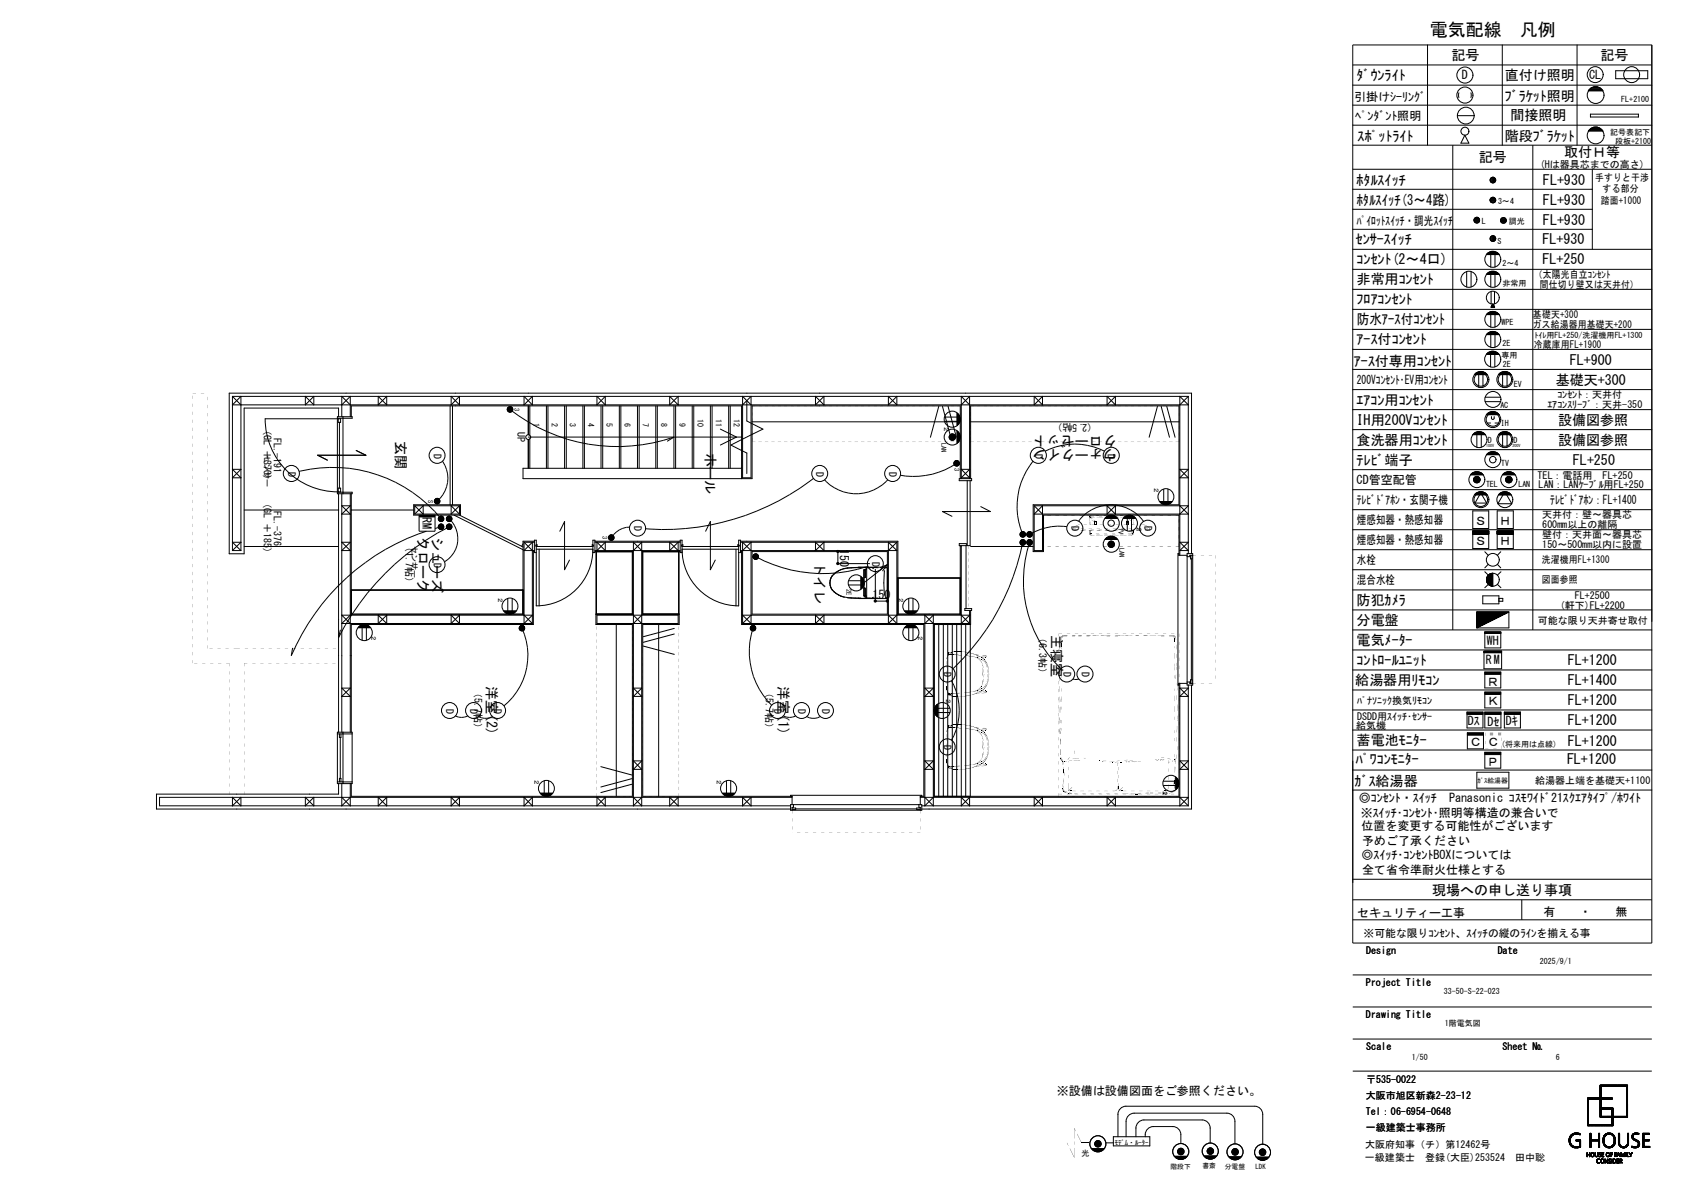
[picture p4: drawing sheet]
<svg xmlns="http://www.w3.org/2000/svg" width="420mm" height="297mm" viewBox="0 0 420 297" stroke-linecap="round" stroke-linejoin="round" font-family="sans-serif">
<defs><g id="words">
<text font-size="4.5" x="357" y="8.9">電気配線　凡例</text>
<g font-size="3.5">
<text x="362.4" y="15">記号</text>
<text x="399.6" y="15">記号</text>
<text x="338.8" y="20">ﾀﾞｳﾝﾗｲﾄ</text>
<text x="375.7" y="20">直付け照明</text>
<text x="375.8" y="25.2">ﾌﾞﾗｹｯﾄ照明</text>
<text x="377.1" y="29.8">間接照明</text>
<text x="339" y="35.3">ｽﾎﾟｯﾄﾗｲﾄ</text>
<text x="375.8" y="35.1">階段ﾌﾞﾗｹｯﾄ</text>
<text x="369.2" y="40.5">記号</text>
<text x="390.6" y="39.3">取付Ｈ等</text>
<text x="338.8" y="46.2">ﾎﾀﾙｽｲｯﾁ</text>
<text x="385.3" y="46.2">FL+930</text>
<text x="338.8" y="51.2">ﾎﾀﾙｽｲｯﾁ(3～4路)</text>
<text x="385.3" y="51.2">FL+930</text>
<text x="385.3" y="56.2">FL+930</text>
<text x="338.5" y="60.9">ｾﾝｻｰｽｲｯﾁ</text>
<text x="338.8" y="66">ｺﾝｾﾝﾄ(2～4口)</text>
<text x="385.1" y="65.8">FL+250</text>
<text x="385.1" y="60.8">FL+930</text>
<text x="338.8" y="71">非常用ｺﾝｾﾝﾄ</text>
<text x="338.8" y="76">ﾌﾛｱｺﾝｾﾝﾄ</text>
<text x="338.8" y="81">防水ｱｰｽ付ｺﾝｾﾝﾄ</text>
<text x="338.8" y="86">ｱｰｽ付ｺﾝｾﾝﾄ</text>
<text x="338.1" y="91.2">ｱｰｽ付専用ｺﾝｾﾝﾄ</text>
<text x="388.5" y="96">基礎天+300</text>
<text x="392" y="91">FL+900</text>
<text x="338.8" y="101">ｴｱｺﾝ用ｺﾝｾﾝﾄ</text>
<text x="338.8" y="106">IH用200Vｺﾝｾﾝﾄ</text>
<text x="389" y="106.1">設備図参照</text>
<text x="98.8" y="110.2" transform="rotate(90 98.8 110.2)">玄関</text>
<text x="176.2" y="113" transform="rotate(90 176.2 113)">ホール</text>
<text x="278.9" y="112.4" transform="rotate(-180 278.9 112.4)">ウォークイン</text>
<text x="278.9" y="108.9" transform="rotate(-180 278.9 108.9)">クローゼット</text>
<text x="338.8" y="111">食洗器用ｺﾝｾﾝﾄ</text>
<text x="389" y="111.1">設備図参照</text>
<text x="338.8" y="116">ﾃﾚﾋﾞ端子</text>
<text x="392.8" y="116">FL+250</text>
<text x="104.4" y="133.9" transform="rotate(90 104.4 133.9)">クローク</text>
<text x="107.9" y="133.9" transform="rotate(90 107.9 133.9)">シューズ</text>
<text x="203.5" y="140.2" transform="rotate(90 203.5 140.2)">トイレ</text>
<text x="338.8" y="151">防犯ｶﾒﾗ</text>
<text x="338.8" y="156">分電盤</text>
<text x="262.6" y="158.4" transform="rotate(90 262.6 158.4)">主寝室</text>
<text x="338.8" y="161">電気ﾒｰﾀｰ</text>
<text x="338.8" y="166">ｺﾝﾄﾛｰﾙﾕﾆｯﾄ</text>
<text x="391.5" y="166">FL+1200</text>
<text x="121.6" y="171.2" transform="rotate(90 121.6 171.2)">洋室(2)</text>
<text x="194.4" y="171.2" transform="rotate(90 194.4 171.2)">洋室(1)</text>
<text x="338.4" y="170.9">給湯器用ﾘﾓｺﾝ</text>
<text x="391.5" y="171">FL+1400</text>
<text x="391.5" y="176">FL+1200</text>
<text x="338.8" y="186">蓄電池ﾓﾆﾀｰ</text>
<text x="391.5" y="181">FL+1200</text>
<text x="338.5" y="190.7">ﾊﾟﾜｺﾝﾓﾆﾀｰ</text>
<text x="391.3" y="190.7">FL+1200</text>
<text x="391.5" y="186.1">FL+1200</text>
<text x="338.2" y="196.2">ｶﾞｽ給湯器</text>
<text x="357.6" y="223.3">現場への申し送り事項</text>
</g>
<g font-size="3">
<text x="365" y="19.8">D</text>
<text x="396.8" y="19.7">CL</text>
<text x="338.1" y="25.1">引掛けｼｰﾘﾝｸﾞ</text>
<text x="338.4" y="29.9">ﾍﾟﾝﾀﾞﾝﾄ照明</text>
<text x="338.8" y="56.1">ﾊﾟｲﾛｯﾄｽｲｯﾁ・調光ｽｲｯﾁ</text>
<text x="338.8" y="95.8">200Vｺﾝｾﾝﾄ･EV用ｺﾝｾﾝﾄ</text>
<text x="338.8" y="120.8">CD管空配管</text>
<text x="338.8" y="125.8">ﾃﾚﾋﾞﾄﾞｱﾎﾝ・玄関子機</text>
<text x="387.1" y="125.8">ﾃﾚﾋﾞﾄﾞｱﾎﾝ：FL+1400</text>
<text x="105.5" y="129.1" transform="rotate(90 105.5 129.1)">RM</text>
<text x="338.8" y="130.8">煙感知器・熱感知器</text>
<text x="368.3" y="131">Ｓ</text>
<text x="374.4" y="131">Ｈ</text>
<text x="209.7" y="136.9" transform="rotate(90 209.7 136.9)">150</text>
<text x="338.8" y="135.8">煙感知器・熱感知器</text>
<text x="368.3" y="136">Ｓ</text>
<text x="374.4" y="136">Ｈ</text>
<text x="338.8" y="140.8">水栓</text>
<text x="217.8" y="149.6">150</text>
<text x="338.8" y="145.8">混合水栓</text>
<text x="371.3" y="161">WH</text>
<text x="371" y="165.8">RM</text>
<text x="371.3" y="171.1">Ｒ</text>
<text x="371.3" y="176.1">Ｋ</text>
<text x="366.5" y="181.1">Dｽ</text>
<text x="371.4" y="181.1">Dｾ</text>
<text x="376" y="181">Dｷ</text>
<text x="366.9" y="186.3">Ｃ</text>
<text x="371.3" y="191.1">Ｐ</text>
<text x="371.3" y="186.3">Ｃ</text>
<text x="339.3" y="200.2">◎ｺﾝｾﾝﾄ・ｽｲｯﾁ　Panasonic ｺｽﾓﾜｲﾄﾞ21ｽｸｴｱﾀｲﾌﾟ/ﾎﾜｲﾄ</text>
<text x="339.8" y="203.9">※ｽｲｯﾁ･ｺﾝｾﾝﾄ･照明等構造の兼合いで</text>
<text x="339.9" y="207.3">位置を変更する可能性がございます</text>
<text x="339.9" y="214.5">◎ｽｲｯﾁ･ｺﾝｾﾝﾄBOXについては</text>
<text x="340.1" y="210.9">予めご了承ください</text>
<text x="340.1" y="218.1">全て省令準耐火仕様とする</text>
<text x="338.9" y="228.8">セキュリティー工事</text>
<text x="385.4" y="228.6">有　　・　　無</text>
<text x="263.9" y="273.3">※設備は設備図面をご参照ください。</text>
</g>
<text font-size="2.7" x="340.5" y="233.8">※可能な限りｺﾝｾﾝﾄ、ｽｲｯﾁの縦のﾗｲﾝを揃える事</text>
<g font-size="2.5">
<text x="384.5" y="41.9">(Hは器具芯までの高さ)</text>
<text x="398.3" y="45.1">手すりと干渉</text>
<text x="400.2" y="47.9">する部分</text>
<text x="399.8" y="50.8">踏面+1000</text>
<text x="383" y="69.5">（太陽光自立ｺﾝｾﾝﾄ</text>
<text x="384.5" y="71.8">間仕切り壁又は天井付）</text>
<text x="382.7" y="81.8">ガス給湯器用基礎天+200</text>
<text x="382.8" y="79.4">基礎天+300</text>
<text x="383" y="86.9">冷蔵庫用FL+1900</text>
<text x="386.4" y="101.9">ｴｱｺﾝｽﾘｰﾌﾞ：天井-350</text>
<text x="388.9" y="99.4">ｺﾝｾﾝﾄ：天井付</text>
<text x="65.9" y="107.4" transform="rotate(90 65.9 107.4)">(GL ＋370)</text>
<text x="129.2" y="107.8" transform="rotate(90 129.2 107.8)">UP</text>
<text x="274" y="105.7" transform="rotate(-180 274 105.7)">（2.5帖）</text>
<text x="68.4" y="109.3" transform="rotate(90 68.4 109.3)">FL.-191</text>
<text x="108.3" y="113.2" transform="rotate(90 108.3 113.2)">D</text>
<text x="258.4" y="113.2" transform="rotate(90 258.4 113.2)">D</text>
<text x="276.6" y="113.2" transform="rotate(90 276.6 113.2)">D</text>
<text x="71.9" y="117.7" transform="rotate(90 71.9 117.7)">D</text>
<text x="203.8" y="117.7" transform="rotate(90 203.8 117.7)">D</text>
<text x="222" y="117.7" transform="rotate(90 222 117.7)">D</text>
<text x="383.9" y="119.5">TEL：電話用　FL+250</text>
<text x="65.9" y="125.6" transform="rotate(90 65.9 125.6)">(GL ＋185)</text>
<text x="384.2" y="121.8">LAN：LANｹｰﾌﾞﾙ用FL+250</text>
<text x="68.4" y="127.5" transform="rotate(90 68.4 127.5)">FL.-376</text>
<text x="158.4" y="131.4" transform="rotate(90 158.4 131.4)">D</text>
<text x="267.5" y="131.4" transform="rotate(90 267.5 131.4)">D</text>
<text x="285.7" y="131.4" transform="rotate(90 285.7 131.4)">D</text>
<text x="385.1" y="129.4">天井付：壁～器具芯</text>
<text x="385.1" y="131.9">600mm以上の離隔</text>
<text x="101.3" y="135.3" transform="rotate(90 101.3 135.3)">（1.7帖）</text>
<text x="385.1" y="136.9">150～500mm以内に設置</text>
<text x="385.1" y="134.4">壁付：天井面～器具芯</text>
<text x="108.3" y="140.5" transform="rotate(90 108.3 140.5)">D</text>
<text x="217.8" y="140.2" transform="rotate(90 217.8 140.2)">D</text>
<text x="382.7" y="140.6">洗濯機用FL+1300</text>
<text x="382.7" y="145.6">図面参照</text>
<text x="393.2" y="149.4">FL+2500</text>
<text x="384" y="155.8">可能な限り天井寄せ取付</text>
<text x="389.5" y="151.9">(軒下)FL+2200</text>
<text x="259.5" y="158.1" transform="rotate(90 259.5 158.1)">（6.3帖）</text>
<text x="235.7" y="167.8" transform="rotate(90 235.7 167.8)">D</text>
<text x="265.6" y="167.8" transform="rotate(90 265.6 167.8)">D</text>
<text x="270.1" y="167.8" transform="rotate(90 270.1 167.8)">D</text>
<text x="118.4" y="171.7" transform="rotate(90 118.4 171.7)">（5.7帖）</text>
<text x="191.3" y="171.7" transform="rotate(90 191.3 171.7)">（5.7帖）</text>
<text x="111.4" y="176.9" transform="rotate(90 111.4 176.9)">D</text>
<text x="117.4" y="176.9" transform="rotate(90 117.4 176.9)">D</text>
<text x="123.4" y="176.9" transform="rotate(90 123.4 176.9)">D</text>
<text x="193.3" y="176.9" transform="rotate(90 193.3 176.9)">D</text>
<text x="199.3" y="176.9" transform="rotate(90 199.3 176.9)">D</text>
<text x="205.3" y="176.9" transform="rotate(90 205.3 176.9)">D</text>
<text x="338.9" y="179.6">DSDD用ｽｲｯﾁ･ｾﾝｻｰ</text>
<text x="338.9" y="175.6">ﾊﾟﾅｿﾆｯｸ換気ﾘﾓｺﾝ</text>
<text x="235.7" y="186" transform="rotate(90 235.7 186)">D</text>
<text x="338.7" y="181.9">給気機</text>
<text x="383.3" y="195.7">給湯器上端を基礎天+1100</text>
<text x="341.1" y="238.1">Design</text>
<text x="374" y="238.1">Date</text>
<text x="341.1" y="246.1">Project Title</text>
<text x="341.1" y="254.1">Drawing Title</text>
<text x="341.1" y="262.1">Scale</text>
<text x="375.2" y="262.1">Sheet №</text>
<text x="341" y="274.2">大阪市旭区新森2-23-12</text>
<text x="341.1" y="270.2">〒535-0022</text>
<text x="341.1" y="278.2">Tel：06-6954-0648</text>
<text x="340.9" y="286.6">大阪府知事（チ）第12462号</text>
<text x="341.1" y="282.2">一級建築士事務所</text>
<text x="340.8" y="289.8">一級建築士　登録(大臣)253524　田中聡</text>
</g>
<g font-size="2">
<text x="404.8" y="25.6">FL+2100</text>
<text x="402.1" y="33.7">記号表記下</text>
<text x="403.3" y="35.9">段板+2100</text>
<text x="374.1" y="50.9">3～4</text>
<text x="370" y="55.9">L</text>
<text x="376.8" y="55.8">調光</text>
<text x="373.9" y="60.9">S</text>
<text x="375.2" y="71.3">非常用</text>
<text x="375.2" y="66.3">2～4</text>
<text x="374.9" y="81.2">WPE</text>
<text x="374.9" y="89.3">専用</text>
<text x="375.2" y="86.3">2E</text>
<text x="383.2" y="84.3">ﾄｲﾚ用FL+250/洗濯機用FL+1300</text>
<text x="375.2" y="91.7">2E</text>
<text x="374.6" y="101.7">AC</text>
<text x="378" y="96.6">EV</text>
<text x="133.2" y="105.5" transform="rotate(90 133.2 105.5)">1</text>
<text x="137.8" y="105.5" transform="rotate(90 137.8 105.5)">2</text>
<text x="142.3" y="105.5" transform="rotate(90 142.3 105.5)">3</text>
<text x="146.9" y="105.5" transform="rotate(90 146.9 105.5)">4</text>
<text x="151.4" y="105.5" transform="rotate(90 151.4 105.5)">5</text>
<text x="156" y="105.5" transform="rotate(90 156 105.5)">6</text>
<text x="160.5" y="105.5" transform="rotate(90 160.5 105.5)">7</text>
<text x="165.1" y="105.5" transform="rotate(90 165.1 105.5)">8</text>
<text x="169.6" y="105.5" transform="rotate(90 169.6 105.5)">9</text>
<text x="174.2" y="104.5" transform="rotate(90 174.2 104.5)">10</text>
<text x="178.7" y="104.5" transform="rotate(90 178.7 104.5)">11</text>
<text x="183.3" y="104.5" transform="rotate(90 183.3 104.5)">12</text>
<text x="374.8" y="106.3">IH</text>
<text x="66" y="113.6" transform="rotate(90 66 113.6)">センサー</text>
<text x="371.5" y="110.4">D</text>
<text x="378" y="110.4">D</text>
<text x="374.8" y="116.4">TV</text>
<text x="371.1" y="121.6">TEL</text>
<text x="379.1" y="121.6">LAN</text>
<text x="102.9" y="136.4" transform="rotate(90 102.9 136.4)">センサー</text>
<text x="374.8" y="186.6">(将来用は点線)</text>
<text x="384.5" y="240.7">2025/9/1</text>
<text x="360.5" y="248.1">33-50-S-22-023</text>
<text x="360.8" y="256.2">1階電気図</text>
<text x="352.5" y="264.7">1/50</text>
<text x="388.5" y="264.7">6</text>
<text x="270.1" y="288.5">光</text>
</g>
<g font-size="1.7">
<text x="368.9" y="195.3">ｶﾞｽ給湯器</text>
<text x="278.3" y="285.8">ﾓﾃﾞﾑ・ﾙｰﾀｰ</text>
<text x="292.3" y="291.7">階段下</text>
<text x="300.2" y="291.6">書斎</text>
<text x="305.8" y="291.8">分電盤</text>
<text x="313.5" y="291.9">LDK</text>
</g>
<g font-size="1.6">
<text x="128.5" y="101.8" transform="rotate(90 128.5 101.8)">3</text>
<text x="235.7" y="106.3" transform="rotate(90 235.7 106.3)">２</text>
<text x="235.1" y="110.5" transform="rotate(90 235.1 110.5)">LAN</text>
<text x="238.3" y="116.9" transform="rotate(90 238.3 116.9)">3</text>
<text x="106.9" y="124.7" transform="rotate(90 106.9 124.7)">S</text>
<text x="288.2" y="121.7" transform="rotate(90 288.2 121.7)">２</text>
<text x="279.3" y="131.7" transform="rotate(90 279.3 131.7)">TV</text>
<text x="283.9" y="131.3" transform="rotate(90 283.9 131.3)">２</text>
<text x="150.4" y="133.8" transform="rotate(90 150.4 133.8)">3</text>
<text x="279.6" y="136.8" transform="rotate(90 279.6 136.8)">LAN</text>
<text x="124.4" y="149" transform="rotate(90 124.4 149)">２</text>
<text x="211.3" y="147.1" transform="rotate(90 211.3 147.1)">2E</text>
<text x="224.5" y="149" transform="rotate(90 224.5 149)">２</text>
<text x="92.8" y="158.6" transform="rotate(90 92.8 158.6)">２</text>
<text x="229.3" y="158.6" transform="rotate(90 229.3 158.6)">２</text>
<text x="236.3" y="174.1" transform="rotate(90 236.3 174.1)">２</text>
<text x="133.5" y="194.4" transform="rotate(90 133.5 194.4)">２</text>
<text x="179" y="194.4" transform="rotate(90 179 194.4)">２</text>
<text x="290.3" y="197.1" transform="rotate(90 290.3 197.1)">２</text>
</g>
<g font-size="1">
<text x="371.1" y="111.7">100V</text>
<text x="377.7" y="111.5">200V</text>
</g>
</g></defs>
<g fill="none" stroke="#000" stroke-width=".25">
<path d="M337.8 11.2h74.7v224.2h-74.7zM337.8 16.2h74.7M356.4 11.2v25M375.1 11.2v25M393.8 11.2v25M403.4 17.7h8v1.9h-8zM337.8 21.3h74.7M337.8 26.2h74.7M337.8 31.2h74.7M337.8 36.2h74.7M362.8 36.2v121M363.9 28.9h4.2"/>
<path d="M364.3 23.2v1.1M365.8 33.7l1 2h-2zM367.3 23.2v1.1M382.7 36.2v121M396.6 22.7h3.7a2.11 2.11 0 0 0-3.7 0M396.6 32.7h3.7M396.6 32.8a2.11 2.11 0 0 1 3.7 0M396.7 22.6h3.4M396.7 32.6h3.4M396.8 22.4h3.2M396.8 32.5h3.2M396.9 22.3h3"/>
<path d="M396.9 32.3h3M397.1 22.1h2.7M397.1 32.2h2.7M397.1 28.5h12v.7h-12zM397.3 22h2.3M397.3 32h2.3M397.5 21.8h1.8M397.5 31.9h1.8M397.9 21.7h1M397.9 31.7h1M337.8 42.2h74.7M337.8 47.2h59.8"/>
<path d="M337.8 52.2h59.8M337.8 57.2h59.8M368 54.9h1.4M368.1 55.1h1.3M368.1 54.8h1.3M368.1 55.2h1.3M368.1 54.7h1.3M368.2 55.4h1.1M368.2 54.5h1.1M368.3 55.5h.9M368.3 54.4h.9M372.1 49.8h1.3"/>
<path d="M372.1 50h1.4M372.1 50.1h1.3M372.1 49.7h1.3M372.1 50.2h1.3M372.2 49.5h1.1M372.2 50.4h1.1M372.2 44.5v.9M372.2 59.1v.8M372.3 49.4h.9M372.3 50.5h.9M372.3 44.4v1.1M372.3 59v1.1"/>
<path d="M372.5 44.3v1.3M372.5 58.9v1.3M372.6 44.3v1.3M372.6 58.8v1.4M372.7 44.2v1.4M372.7 58.8v1.4M372.9 44.3v1.3M372.9 58.8v1.4M373 44.3v1.3M373 58.9v1.3M373.2 44.4v1.1M373.2 59v1.1"/>
<path d="M373.3 44.5v.9M373.3 59.1v.8M374.7 55h1.4M374.7 55.2h1.4M374.7 54.9h1.4M374.7 55.3h1.3M374.7 54.7h1.3M374.8 55.4h1.2M374.8 54.6h1.2M374.9 55.6h.9M374.9 54.4h.9M397.6 42.2v20"/>
<path d="M337.8 62.2h74.7M337.8 77.2h74.7M337.8 72.2h74.7M337.8 67.2h74.7M366.2 67.8v3.8M367.3 67.8v3.8M371.1 63.5h3.3M371.1 78.5h3.3M371.1 68.5h3.3M371.2 63.5h3.1M371.2 78.5h3.1M371.3 63.4h3"/>
<path d="M371.3 78.4h3M371.3 68.4h3M371.3 63.4h2.9M371.3 78.4h2.9M371.3 63.3h2.8M371.3 78.3h2.8M371.3 68.3h2.8M371.4 63.2h2.7M371.4 78.2h2.7M371.4 68.2h2.7M371.5 63.2h2.5M371.5 68.2h2.5"/>
<path d="M371.6 63.1h2.3M371.6 78.1h2.3M371.6 68.1h2.3M371.6 63h2.2M371.8 63h2M371.8 78h2M371.8 67.9h2M371.9 62.9h1.7M371.9 77.9h1.7M372 62.9h1.5M372 67.9h1.5M372.2 62.8h1.1"/>
<path d="M372.2 77.8h1.1M372.2 67.8h1.1M372.2 63.5v3.2M372.2 68.5v3.1M372.2 78.5v3.2M372.3 72.8v3.1M372.4 76.6v.1M372.4 62.7h.7M372.4 67.7h.7M372.4 76.4v.3M372.5 76.3v.4M372.6 76.2v.5"/>
<path d="M372.6 76.1v.6M372.7 76v.7M372.7 75.9v.8M372.7 75.9l.5 .8h-.9zM372.8 75.9v.8M372.8 76v.7M372.9 76.2v.5M373 76.2v.5M373 76.4v.3M373.1 76.5v.2M373.2 72.8v3.1M373.2 76.6v.1"/>
<path d="M373.3 63.5v3.2M373.3 68.5v3.1M373.3 78.5v3.2M58 98.9h238.7M58 98.9v38.5M58 98.9l2.2 2.1M76.2 98.9l2.2 2.1v-2.1l-2.2 2.1zM94.4 98.9v2.1l2.2-2.1v2.1zM112.6 98.9v2.1l2.1-2.1v2.1zM130.9 98.9v2.1l2-2.1v2.1zM149.1 98.9v2.1l2-2.1v2.1zM167.2 98.9v2.1l2.1-2.1v2.1z"/>
<path d="M186.5 100v5.1l4 2-8 4 4 2v5.1M203.6 98.9v2.1l2.1-2.1v2.1zM221.8 98.9l2.1 2.1v-2.1l-2.1 2.1zM258.2 98.9v2.1l2.1-2.1v2.1zM276.4 98.9v2.1l2.1-2.1v2.1zM296.7 98.9v39.3M296.7 98.9l-2.1 2.1M337.8 82.2h74.7M337.8 87.2h74.7M337.8 97.2h74.7M337.8 92.2h74.7M368.2 93.5h3.1"/>
<path d="M368.3 93.3h2.9M368.4 93.2h2.7M368.6 93.1h2.3M368.8 93h2M368.9 92.9h1.7M369 92.9h1.5M369.2 92.8h1.1M369.2 93.5v3.1M369.4 92.8h.7M370.3 93.5v3.1M370.8 99.1h3.9M371.1 83.5h3.3"/>
<path d="M371.1 88.5h3.2M371.2 83.5h3.1M371.2 88.4h3.1M371.2 88.3h3M371.3 83.4h3M371.3 83.4h2.9M371.3 88.2h2.8M371.4 83.2h2.7M371.5 88.1h2.5M371.6 83.1h2.3M371.6 88h2.2M371.8 83h2"/>
<path d="M371.8 87.9h1.8M372 87.8h1.5M372 82.9h1.5M372.2 82.8h1.1M372.2 88.5v3.1M372.2 83.5v3.2M372.4 87.7h.6M373.3 88.5v3.1M373.3 83.5v3.2M374.1 93.5h3.3M374.2 93.5h3.1M374.3 93.3h2.9"/>
<path d="M374.4 93.2h2.7M374.6 93.1h2.3M374.7 93h2.1M374.9 92.9h1.7M375 92.9h1.5M375.2 92.8h1.1M375.2 93.5v3.1M375.4 92.8h.7M376.3 93.5v3.1M58 117.1h2.2l-2.2 2.2h2.2zM74.7 117.6a35.1 35.1 0 0 1 35 11.3M84.2 104.4h3.7v-.4h-3.7v19.2h3.7v-.3h-3.7"/>
<path d="M84.5 104.5v.9h.5v-.9h-18.8a18.2 18.2 0 0 0 18.3 18.3M84.5 104v-2.1h-23.5v36.3h-3.8v-40.1h240.3v40.1M84.8 105.4v16.4M85.3 101l2.2-2.1v5.1M85.6 104v19.2M87.5 101l-2.2-2.1v5.1M87.7 104v-2.7h97.5v18.2M88.9 112.4l2.5 1.2h-12.1l2.4 1.3M110.5 115.1a7.3 7.3 0 0 1-.9 9.5M112.4 101.3v24.7M113 101.3v24.7M127.2 102.1h.3v.2h-.3z"/>
<path d="M127.3 102.1l.1 .2zM127.9 102.6a43.3 43.3 0 0 0 40.4 6.5l-1.7 1.1M131.9 101.3v7.2M131.9 109.7v7.2M131.9 109.1h53.3M132.3 101.3v7.4M132.3 109.5v7.4M136.4 101.3v15.6M136.8 101.3v15.6M141 101.3v15.6M141.4 101.3v15.6M145.5 101.3v15.6"/>
<path d="M145.9 101.3v15.6M150.1 101.3v15.6M150.5 101.3v15.6M154.6 101.3v15.6M155 101.3v15.6M159.2 101.3v15.6M159.6 101.3v15.6M163.7 101.3v15.6M164.1 101.3v15.6M168.3 101.3v15.6M168.7 101.3v15.6M172.8 101.3v15.6"/>
<path d="M173.2 101.3v15.6M177.4 101.3v15.6M177.8 101.3v15.6M179.9 107.1l4 2-4 2M181.9 101.3v15.6M182.3 101.3v15.6M185.4 101l2.1-2.1v20.4h-2.1v-20.4l2.1 2.1M187.8 105.3h52M203.1 119.4a61.3 61.3 0 0 1-41.9 12.6M205.9 119.8a10.6 10.6 0 0 0 15.8 0M234.4 101.4l-2.1 7.7M235.3 101.4l2.1 7.7"/>
<path d="M235.8 104.1h3.2M235.8 105.2h3.2M236.7 101.4l2.1 7.7M237.6 108.9h.3v.3h-.3zM237.6 109h.3v.2h-.3zM237.7 109l.2 .2zM237.8 109.1h.1M238.3 116a18.7 18.7 0 0 1-13.5 2.6M238.7 115.5h.3v.3h-.3zM238.8 115.5h.2v.2h-.2zM238.8 115.6l.1 .1zM239 103v3.2"/>
<path d="M239 107.5v3.2M239 103.1v3.1M239.1 103.1v3M239.1 107.6v3M239.1 103.2v2.9M239.1 107.6v2.9M239.2 103.3v2.7M239.2 107.7v2.8M239.3 103.3v2.7M239.3 107.7v2.7M239.3 103.4v2.5M239.3 107.8v2.6"/>
<path d="M239.4 103.5v2.3M239.4 107.9v2.4M239.4 103.5v2.2M239.4 108v2.2M239.5 119.5h3.1v.5h-3.1zM239.5 103.6v2M239.5 108.1v2M239.6 103.8v1.7M239.6 108.2v1.8M239.7 104.1v1.1M239.7 108.5v1.2M239.8 109.1v-7.8h-52v18.2h-57.2v-2.6h54.6"/>
<path d="M239.8 109.1v10.4M240 117.1h2.1l-2.1 2.2h2.1zM240 101l2.1-2.1v20.6M241.5 120v16.2h.7v-16.2M242.1 101l-2.1-2.1v20.6M242.4 119.5v-18.2h52v24.7h-36.4v11.7h2.6v-9.1h33.8v10M242.4 105.3h52M257.9 115.1a18 18 0 0 0-2.8 17.6M261 112.6a16.2 16.2 0 0 1 14.8 0M289 101.4l-2.1 7.7M289.9 101.4l2.1 7.7M291.3 101.4l2.1 7.7"/>
<path d="M294.6 117.1h2.1l-2.1 2.2h2.1zM337.8 102.2h74.7M337.8 117.2h74.7M337.8 112.2h74.7M337.8 107.2h74.7M367.2 118.5h3.2M367.2 118.4h3.1M367.3 118.4h2.9M367.4 118.3h2.8M367.4 118.2h2.7M367.5 118.2h2.5M367.6 118.1h2.4"/>
<path d="M367.7 118h2.2M367.7 108.5h3.2M367.7 118h2M367.9 117.9h1.8M367.9 108.3h2.9M368 119.9h1.5M368 119.8h1.5M368 119.8h1.6M368 119.7h1.6M368 119.6h1.5M368 119.5h1.5M368 117.9h1.5"/>
<path d="M368 119.4h1.5M368 108.2h2.7M368 108.2h2.6M368.1 119.3h1.3M368.1 119.2h1.3M368.1 108.1h2.4M368.2 117.8h1.2M368.2 119.2h1.1M368.2 108h2.2M368.3 119.1h1M368.3 108h2M368.3 119h.9"/>
<path d="M368.4 117.7h.7M368.4 107.9h1.8M368.5 119h.6M368.6 107.9h1.5M368.7 107.8h1.2M368.8 108.5v3.1M369 107.7h.7M369.9 108.5v3.1M370.8 100.2h3.9M371.1 113.5h3.3M371.1 103.5h3.3M371.2 113.5h3.1"/>
<path d="M371.2 103.5h3.1M371.3 113.3h2.9M371.3 105.6h.9M371.3 103.3h2.9M371.4 113.2h2.7M371.4 103.2h2.7M371.5 113.2h2.5M371.6 113.1h2.3M371.6 103.1h2.3M371.6 113h2.2M371.6 103h2.2M371.7 103h2.1"/>
<path d="M371.8 113h2M371.9 112.9h1.7M371.9 102.9h1.7M372 112.9h1.5M372 102.9h1.5M372.2 112.8h1.1M372.2 102.8h1.1M372.4 104l.1 .5 .2 .2 .3-.2 .1-.5M372.4 112.7h.7M372.4 102.7h.7M373.3 105.6h.9M374.1 108.5h3.3"/>
<path d="M374.2 108.5h3.1M374.3 108.3h2.9M374.4 108.2h2.7M374.5 108.2h2.5M374.6 108.1h2.3M374.6 108h2.3M374.7 108h2.1M374.9 107.9h1.7M375 107.9h1.5M375.2 118.5h3.1M375.2 107.8h1.1M375.2 108.5v3.1"/>
<path d="M375.2 118.4h3.1M375.3 118.4h2.9M375.4 118.3h2.8M375.4 118.2h2.7M375.4 107.7h.7M375.5 118.2h2.5M375.6 118.1h2.4M375.7 118.1h2.2M375.8 118h1.9M375.9 117.9h1.8M376 119.9h1.5M376 119.8h1.5"/>
<path d="M376 119.6h1.5M376 119.5h1.5M376 120h1.5M376 119.7h1.5M376 117.9h1.5M376 119.4h1.5M376.1 119.3h1.3M376.1 119.2h1.3M376.2 117.8h1.1M376.2 119.2h1.1M376.3 119.1h.9M376.3 108.5v3.1"/>
<path d="M376.3 119h.8M376.4 117.7h.7M376.5 119h.6M58 137.4h2.2M58 137.4l2.2-2.1h-2.2l2.2 2.1M60.2 137.4v-38.5l-2.2 2.1h238.7l-2.1-2.1v39.7M61 136.4h23.5M61 127.3h23.5M84.5 121.8h.5v1h-.5zM84.5 123.2v59.6M85.3 135.3h2.2l-2.2 2.1h2.2zM85.3 126.2h2.2l-2.2 2.1h2.2z"/>
<path d="M85.3 123.2v59.6M87.5 123.2v59.6M87.7 123.2v30.1h42.9M87.7 127.3h15.6M103.3 126h11.7v2.6h-11.7zM103.5 128.3h11.2M103.5 126.2h11.2M103.5 126.2v2.1M103.5 126.2l2.2 2.1v-2.1l-2.2 2.1M104.6 128.6v4h4v-4M104.6 128.9h4M104.6 128.8h4"/>
<path d="M104.6 128.7h4M106.5 132.6a55.6 55.6 0 0 0-33.8 31.1l.4-2M109 125h.3v.2h-.3zM109 124.9h.3v.3h-.3zM109.1 125h.1v.2h-.1zM109.1 125l.1 .2zM109.1 125l.1 .1zM109.5 131.7l-.9 .2M110 131.3h.3v.3h-.3zM110 129.3h.3v.4h-.3zM110 131.4h.3v.2h-.3zM110 129.3h.3v.3h-.3z"/>
<path d="M110.1 131.4l.1 .1zM110.1 129.4l.1 .2zM110.1 129.4l.1 .1zM111.5 131.8a63.4 63.4 0 0 0-27 27.3l.5-1.9M112 131.3h.3v.3h-.3zM112 129.3h.3v.4h-.3zM112 131.4h.3v.2h-.3zM112 129.3h.3v.3h-.3zM112.1 131.4l.1 .2zM112.1 129.4h.1v.2h-.1zM112.1 131.4l.1 .1zM112.1 129.4l.1 .2z"/>
<path d="M112.1 129.4l.1 .1zM112.6 130a6.6 6.6 0 0 1-1.6 10.2M113.4 128.6l17.2 8.6M114.7 128.6l15.9 7.9M114.7 126.2l-2.1 2.1v-2.1l2.1 2.1M114.7 126.2v2.1M130.6 135.7l-.3 .7M130.9 135.3v20.3l2-2.1h-47.6l2.2 2.1M130.9 135.3h2.5M130.9 135.3l2 2.1M133.4 137.7h-.2v18.2h-45.5v26.9M133.4 135.1h-2.8v18.2"/>
<path d="M133.4 137.4h-2.5l2-2.1v20.3M133.9 137.1h14.1a14.1 14.1 0 0 1-14.1 14.1v-16.4h-.5v3.1h.5M133.9 136.4h14.1M133.9 136h.2v.4M134.6 137.1v14.1M139.8 132.6l1.2-2.4v12l1.2-2.4M148 134.8h.5v3.1h-.5v-1.6h.2zM148 136h-.1v.4M148.5 137.7h9.4v15.6h-9.1v2.6h9.1v42.9h-70.2v-3.2M148.5 135.1h21.3M148.5 137.4h21.3M148.5 135.3h21.3"/>
<path d="M148.9 137.7h.1M149.1 135.3v2.1l2-2.1v2.1zM152.5 134h.3v.4h-.3zM152.5 134h.3v.3h-.3zM152.5 134.1h.2v.2h-.2zM152.6 134.1l.1 .1zM157.2 131.6a5.4 5.4 0 0 0-4.2 2M157.9 137.7h-9v15.6M158.2 137.4l2-2.1v65.8l-2-2.1M160.2 137.4l-2-2.1v65.8l2-2.1M160.5 137.7h9M167.2 135.3v2.1l2.1-2.1v2.1z"/>
<path d="M169.5 137.7v15.5M169.8 137.7h-9.3v15.6h9.1v2.6h-9.1v42.9h37.3v2M169.8 134.8h.5v3.1h-.5zM170.3 136.4h14.1M170.3 136h.2v.4M176.2 132.6l1.2-2.4v12l1.2-2.4M183.8 137.1v14.1M184.4 137.1h-14.1a14.1 14.1 0 0 0 14.1 14.1v-14.9h.2l-.2-1.5h.5v3.1h-.5M184.4 136h-.2v.4M184.9 135.1h39.3v18.2h15.6v-17.1M184.9 137.7h.3v18.2h45.5v42.9h-.9v2M184.9 137.4h39l-2.1-2.1v20.3l2.1-2.1"/>
<path d="M184.9 135.3h39M187.5 137.4l-2.1-2.1v20.3M187.8 137.7h33.8v15.6h-33.8zM188.5 138.8h.3v.3h-.3zM188.6 138.8h.2v.3h-.2zM188.6 138.9l.2 .1zM188.7 138.9v.1zM189.3 139.2a35.5 35.5 0 0 0 27.4 2.2M203.6 135.3v2.1l2.1-2.1v2.1zM209.2 137.7v3h8M223.9 135.3v20.3l-2.1-2.1M223.9 135.3l-2.1 2.1"/>
<path d="M239.5 135.7h1.8v.5h-1.8zM240 136.2v19.4l2.1-2.1h-56.7l2.1 2.1v-20.3l-2.1 2.1M241.2 136.2v15.7M242.4 136.4h15.6M244.9 126.4l2.4 1.3h-12l2.4 1.2M255.2 135.2h.4v.3h-.4zM255.2 133.3h.4v.2h-.4zM255.2 136.1a59.5 59.5 0 0 1-17.2 30.8M255.2 135.3h.3v.2h-.3zM255.2 133.2h.3v.3h-.3zM255.3 135.3h.2v.2h-.2zM255.3 133.3h.2v.2h-.2z"/>
<path d="M255.3 135.4h.1zM255.3 133.3l.1 .1zM256.9 136.1a30.5 30.5 0 0 0 8 30.8M256.9 135.2h.3v.3h-.3zM256.9 133.3h.3v.2h-.3zM256.9 135.3h.3v.2h-.3zM256.9 133.2h.3v.3h-.3zM257 135.3h.2v.2h-.2zM257 133.3h.2v.2h-.2zM257 135.4h.1zM257 133.3l.1 .1zM258.2 126.2l2.1 2.1"/>
<path d="M258.2 126.2v11.2h2.1v-11.2l-2.1 2.1h38.5l-2.1-2.1M258.2 126.2h38.5l-2.1 2.1M266.4 131.4a14.1 14.1 0 0 0-8.7 1.7M269.3 130.1a10 10 0 0 1 16.2 0M275.9 129.4h3.2M275.9 134.6h3.2M275.9 134.6h3.1M276 129.3h3M276 134.5h3M276 129.2h2.9M276 134.5h2.9M276.1 129.2h2.7"/>
<path d="M276.1 134.4h2.7M276.1 129.1h2.7M276.1 134.3h2.7M276.2 129h2.5M276.2 134.3h2.5M276.3 129h2.3M276.3 134.2h2.3M276.4 128.9h2.2M276.4 134.2h2.2M276.4 126.2v2.1l2.1-2.1v2.1zM276.5 128.9h2M276.5 134.1h2"/>
<path d="M276.6 128.8h1.7M276.6 134h1.7M276.7 128.7h1.5M276.7 134h1.5M276.9 128.7h1.1M276.9 133.9h1.1M277.2 133.9h.6M277.3 135.7h.3v.3h-.3zM277.4 135.7h.2v.2h-.2zM277.5 135.8h.1M277.4 135.8l.1 .1zM280.4 129.4h3.2"/>
<path d="M280.5 129.3h3M280.5 129.2h3M280.6 129.2h2.8M280.7 129.1h2.6M280.8 129h2.5M280.8 129h2.4M280.9 128.9h2.2M281 128.9h2M281.1 128.8h1.8M281.3 128.7h1.5M281.4 128.7h1.2M281.5 129.4v3.1"/>
<path d="M282.5 129.4v3.1M289.5 125.2h3.2M289.6 125.2h3.1M289.6 125.3h3M289.7 125.4h2.8M289.8 125.5h2.6M289.9 125.5h2.5M289.9 125.6h2.4M290 125.6h2.2M290.1 125.7h2M290.2 125.8h1.8M290.5 125.9h1.2"/>
<path d="M290.6 122v3.2M291.6 122v3.2M294.6 135.3h2.1l-2.1 2.1h2.1zM296.4 138.6h-2.1v-.4h-.2v32.8h.2v-.4h2.1M296.4 138.2h1.4v32.8h-1.4zM297.3 138.6v.9h.3v-.9M297.5 139.5v30.2M297.8 138.6h-.7v.3h-.7M337.8 137.2h74.7M337.8 132.2h74.7M337.8 127.2h74.7M337.8 122.2h74.7"/>
<path d="M367.7 127.5h4v4.4h-4zM367.7 132.5h4v4.4h-4zM367.7 132.6h4M367.7 132.7h4M367.7 132.8h4M367.7 132.9h4M367.7 133h4M367.7 133.1h4M367.7 133.2h4M367.7 133.3h4M368 120h1.5M368 120.1h1.4"/>
<path d="M368.2 123.5h3.1M368.2 120.3h1.2M368.2 123.4h3.1M368.3 123.4h3M368.3 123.4h2.9M368.3 120.4h.9M368.3 123.3h2.8M368.4 120.4h.7M368.4 123.2h2.7M368.5 123.1h2.5M368.5 120.5h.5M368.6 123.1h2.3"/>
<path d="M368.7 123.1h2.1M368.8 123h2M368.9 122.9h1.7M369 122.9h1.5M369.2 122.8h1.1M369.4 122.7h.7M369.7 123l1.5 2.6h-2.9zM370.8 137.7l.8 .9M373.8 132.5h4.1v4.4h-4.1zM373.8 132.6h4.1M373.8 132.7h4.1M373.8 132.8h4.1"/>
<path d="M373.8 132.9h4.1M373.8 133h4.1M373.8 133.1h4.1M373.8 133.2h4.1M373.8 133.3h4.1M373.8 127.5h4.1v4.4h-4.1zM374.1 123.5h3.3M374.2 123.5h3.1M374.2 123.4h3.1M374.3 123.4h2.9M374.4 123.3h2.7M374.4 123.2h2.7"/>
<path d="M374.5 123.1h2.5M374.6 123.1h2.3M374.7 137.7l-.8 .9M374.7 123h2.1M374.9 122.9h1.7M375 122.9h1.5M375.2 122.8h1.1M375.8 122.7l1.7 3h-3.5zM376 120.1h1.4M376.1 120.3h1.3M376.3 120.4h.9M376.4 120.4h.7"/>
<path d="M376.5 120.5h.5M87.5 153.5l-2.2 2.1h47.6M87.7 147.3h42.9M89.4 156.6h3.1M89.4 156.7h3.1M89.5 156.5h3M89.5 156.5h2.9M89.5 156.5h2.8M89.6 156.4h2.7M89.7 156.3h2.5M89.7 156.3h2.4M89.8 156.2h2.2"/>
<path d="M90 156.1h1.9M90 156.1h1.8M90.4 156h1.1M90.4 156.7v3.1M91.5 156.7v3.1M94.4 153.5v2.1l2.2-2.1v2.1zM112.6 153.5l2.1 2.1v-2.1l-2.1 2.1zM125.7 152.5h3.2M125.8 152.6h3.1M125.9 152.7h2.8M126 152.8h2.7M126.1 152.8h2.5"/>
<path d="M126.2 152.9h2.3M126.3 153h2.1M126.4 153.1h1.8M126.6 153.1h1.5M126.7 153.2h1.2M126.8 149.4v3.1M127 153.2h.7M127.9 149.4v3.1M130.2 156.6h.3v.4h-.3zM130.3 156.7h.1v.2h-.1zM130.3 156.7l.1 .2zM130.6 147.3h.1"/>
<path d="M130.6 147.3v6M130.6 157.4a16.2 16.2 0 0 1-4.7 18.7M130.9 153.5l2 2.1M148.9 153.2v.1M149.1 153.5h20.2v2.1h-20.2zM153.9 155.9v42.9M158.2 153.5l2 2.1M160.2 153.5l-2 2.1M164.5 155.9v42.9M168.4 156.8l-7.8 2.1M168.4 158.2l-7.8 2.1M169.5 153.2h.1"/>
<path d="M185.4 155.6h56.7M187.5 153.5l-2.1 2.1M187.8 157.4a18.8 18.8 0 0 0 4.9 18.6M187.9 156.6h.3v.3h-.3zM187.9 156.6h.3v.4h-.3zM187.9 156.7h.2v.2h-.2zM188 156.7l.1 .1zM203.6 153.5v2.1l2.1-2.1v2.1zM207.5 144.3a2.6 2.6 0 0 0 0 2.4M207.5 144.3a3.5 3.5 0 0 0 0 2.4M207.5 146.7l.3 .5M207.8 147.2l1.6 1.3"/>
<path d="M207.8 147.2l.9 .9 2.1 1M207.8 143.8l-.3 .5M210 148.8l1.6 .3 3.4 .2M210 142.2l-1.3 .6-.9 1M211.6 149.2l2.9 .2M211.8 144.9h3.2M211.8 146h3.2M214.3 141.6h6.9l.4 .4M214.5 141.6a10.7 10.7 0 0 0-4.5 .6l-1.3 .7-.9 .9M215 143.9v3.2M215 141.7l-4.2 .2M215.1 144v3"/>
<path d="M215.2 144.1v2.8M215.3 144.2v2.5M215.4 144.4v2.2M215.5 144.5v2M215.6 144.6v1.7M215.7 142.2v6.5M215.7 146.8h.3M215.7 144.1h.3M215.7 149.3h.2M215.7 141.6h.2M215.8 148.8h.5M215.8 142.2h.5"/>
<path d="M215.9 141.6h.3M215.9 142.2v1.8M215.9 146.9v1.8M215.9 149.3h.4M215.9 141.7h.4M216 144.1l.1-1.9h-.4v6.5h.4l-.1-1.9M216 144.1l-.3 .1M216 149.3h.3M216 141.6h.3M216.3 142.2h-.5M216.3 141.6l.9 .1M216.3 141.6v.6"/>
<path d="M216.3 148.8v.5M216.3 149.3l-.2 .1M216.5 141.7v7.6M217.2 149.3h-.9M217.3 149.3h1.9M217.3 141.7h1.9M217.8 141.8l.3 .1M218.1 149.1l-.3 .1M218.6 142v8h3M220.8 142.4l-.1 3.1 .1 3.1M221.1 149.2h.1M221.1 141.7v.1"/>
<path d="M221.6 149l-.4 .4h-6.9M221.6 140.9l-5.8 4.5M221.6 140.9l-1.8 .8M221.6 140.9l-1.3 1.6M224.2 144.3h15.6M225.8 156.7h3.2M225.8 152.5h3.2M225.8 156.6h3.2M225.9 156.5h3M225.9 152.6h3M226 156.5h2.9M226 156.5h2.8"/>
<path d="M226 152.7h2.8M226.1 152.8h2.7M226.1 156.4h2.7M226.1 152.8h2.6M226.1 156.3h2.6M226.2 152.9h2.4M226.2 156.3h2.4M226.3 156.2h2.2M226.4 153h2M226.4 156.1h2M226.5 153.1h1.8M226.5 156.1h1.8"/>
<path d="M226.7 153.1h1.5M226.8 153.2h1.2M226.8 156h1.2M226.9 149.4v3.1M226.9 156.7v3.1M227.1 153.2h.7M228 149.4v3.1M228 156.7v3.1M230.9 155.6l2.1-2.1v47.6l-2.1-2.1M233 155.6l-2.1-2.1v47.6l2.1-2.1M234.4 155.9v42.9M235.5 155.9v42.9"/>
<path d="M236.6 155.9v42.9M237.8 155.9v42.9M238.9 155.9v42.9M240 155.9v42.9M240 153.5l2.1 2.1M240.9 151.9h1.7v.5h-1.7zM241.1 155.9v42.9M242.1 152.4v3.2M242.3 155.9v42.9M242.4 152.4v3.5h-9.1v42.9h61.1v-28.2M337.8 142.2h74.7M337.8 152.2h74.7"/>
<path d="M337.8 147.2h74.7M337.8 157.2h74.7M368.8 152.8h7.8M368.8 152.9h7.7M368.8 153h7.4M368.8 153.1h7.2M368.8 153.2h6.9M368.8 153.4h6.6M368.8 153.5h6.4M368.8 153.6h6.1M368.8 153.8h5.9M368.8 153.9h5.7"/>
<path d="M368.8 154h5.3M368.8 154.1h5.1M368.8 154.2h5M368.8 154.3h4.8M368.8 154.4h4.5M368.8 154.6h4.3M368.8 154.7h4M368.8 154.8h3.7M368.8 154.9h3.5M368.8 155.1h3.3M368.8 155.2h3M368.8 155.3h2.8"/>
<path d="M368.8 155.4h2.7M368.8 155.5h2.4M368.8 155.6h2.1M368.8 155.7h1.9M368.8 155.9h1.7M368.8 156h1.4M368.8 156.1h1.1M368.8 156.3h.9M368.8 156.4h.6M368.8 156.5h.4M368.8 156.5h.3M368.8 156.7h.1"/>
<path d="M369 156.6h-.2M369.4 156.4l-.6 .1M369.6 156.3h-.8M369.8 156.2h-1M370.1 156l-1.3 .1M370.2 148.7h4.1v2h-4.1zM370.4 155.9l-1.6 .1M370.6 155.8h-1.8M370.8 142.7l.8 .9M370.8 157.7h3.9v4h-3.9zM370.8 158.1h3.9M370.8 158h3.9"/>
<path d="M370.8 157.9h3.9M370.8 157.8h3.9M370.8 155.7h-2M371.1 155.5l-2.3 .1M371.2 144.4v.6M371.3 144.1v1.2M371.3 144v1.4M371.3 155.4h-2.5M371.4 143.8v1.7M371.4 143.8v1.8M371.5 143.7v2M371.6 143.6v2.2"/>
<path d="M371.6 140.8l-.8 .9M371.6 145.8l-.8 .9M371.7 143.5v2.4M371.7 155.2l-2.9 .1M371.8 143.4v2.6M371.9 143.4v2.6M371.9 143.3v2.8M372 143.3v2.8M372 155.1l-3.2 .1M372.1 143.2v3M372.2 143.2v3M372.2 155h-3.4"/>
<path d="M372.3 143.2v3M372.4 143.1v3.2M372.4 154.9h-3.6M372.5 143.1v3.2M372.5 143.1l.1 3.2M372.6 143.1v3.2M372.7 143.1v3.2M372.7 154.7l-3.9 .1M372.8 143.1a1.61 1.61 0 0 0-1.6 1.6 1.61 1.61 0 0 0 1.6 1.6M373 154.6h-4.2M373.3 154.5h-4.5M373.5 154.3l-4.7 .1"/>
<path d="M373.8 154.2l-5 .1M373.9 145.8l.9 .9M373.9 140.8l.8 .9M374.1 154.1h-5.3M374.3 149.4h.9v.7h-.9M374.4 153.9l-5.6 .1M374.6 153.8h-5.8M374.8 142.7l-.9 .9M374.9 153.7h-6.1M375.1 153.5l-6.3 .1M375.3 153.4l-6.5 .1M375.6 153.3h-6.8"/>
<path d="M375.9 153.2h-7.1M376.1 153l-7.3 .1M376.4 152.9l-7.6 .1M376.8 152.7l-8 4M376.8 152.7v4h-8M376.8 152.7l-8 .1v3.9M85.3 171.7h2.2l-2.2 2.1h2.2zM113.7 178.7a3.3 3.3 0 0 0 3.1 0M119.5 178.8a3.2 3.2 0 0 0 3.4 .1M122.9 178.8v.1M158.2 171.7h2l-2 2.1h2zM160.6 161.2l7.8 2.1"/>
<path d="M195.6 178.7a3.3 3.3 0 0 0 3.1 0M201.4 178.8l.1 .1M204.8 178.8a3.2 3.2 0 0 1-3.3 .1M230.9 171.7h2.1l-2.1 2.1h2.1zM233.4 176.6v1.5M233.5 176.4v1.8M233.6 176.3v2M233.6 176.2v2.2M233.7 176.1v2.4M233.7 176.1v2.5M233.8 176v2.6M233.8 175.9v2.8"/>
<path d="M233.9 175.9v2.9M234 175.8v3M234 175.8v3.1M234.1 175.7v3.2M234.1 177.8h3.1M234.1 176.8h3.1M237.6 169.9a15.1 15.1 0 0 1 0 14.8M267.9 169.5h1.5M294.6 171.7h2.1l-2.1 2.1h2.1zM294.6 170.6v30.5l2.1-2.1h-66.9M296.4 170.2h.7v.4h.7M296.7 171v30.1"/>
<path d="M297.3 170.6v-.9h.3v.9M297.5 171v30.9h-67.3M337.8 167.2h74.7M337.8 162.2h74.7M337.8 177.2h74.7M337.8 172.2h74.7M366.3 178.3h4M366.3 177.8h4M366.3 177.9h4M366.3 178h4M366.3 178.1h4M366.3 178.2h4"/>
<path d="M366.3 177.7h4v4h-4zM370.5 162.9h4.4M370.5 162.8h4.4M370.5 162.7h4.4M370.5 162.6h4.4M370.5 162.5h4.4v4.4h-4.4zM370.8 168.3h3.9M370.8 167.8h3.9M370.8 167.9h3.9M370.8 168h3.9M370.8 168.1h3.9M370.8 168.2h3.9"/>
<path d="M370.8 167.7h3.9v4h-3.9zM370.8 172.7h3.9v4h-3.9zM370.8 177.7h4v4h-4zM370.8 178.3h4M370.8 177.8h4M370.8 177.9h4M370.8 178h4M370.8 178.1h4M370.8 178.2h4M370.8 173.2h3.9M370.8 173.1h3.9M370.8 173h3.9"/>
<path d="M370.8 172.9h3.9M370.8 172.8h3.9M370.8 173.3h3.9M375.6 178.3h4M375.6 177.8h4M375.6 177.9h4M375.6 178h4M375.6 178.1h4M375.6 178.2h4M375.6 177.7h4v4h-4zM58 199v2.1l2.2-2.1v2.1zM76.2 199v2.1l2.2-2.1v2.1z"/>
<path d="M84.2 183.2h3.7M84.2 182.8h3.7v12.8h-3.7zM84.2 195.2h3.7M84.5 195.6v2.6h-45.4v3.7h158.3M84.8 183.2v.9h.3v-.9M84.8 195.2v-.9h.3v.9M85 184.1v10.2M85.3 195.6v5.5l2.2-2.1M85.6 182.8v12.8M87.5 195.6v5.5l-2.2-2.1M94.4 199v2.1l2.2-2.1v2.1zM112.6 199v2.1l2.1-2.1v2.1z"/>
<path d="M130.9 199v2.1l2-2.1v2.1zM134.8 198h3.2M134.9 198h3.1M134.9 198.1h3.1M135 198.2h2.9M135 198.2h2.8M135.1 198.2h2.7M135.2 198.3h2.5M135.3 198.4h2.3M135.3 198.5h2.2M135.4 198.5h2.1M135.6 198.5h1.7"/>
<path d="M135.7 198.6h1.5M135.8 198.7h1.2M135.9 194.9v3.1M137 194.9v3.1M149.1 199v2.1l2-2.1v2.1zM150 191.3l7.7 2.1M157.7 195.7l-7.7 2.1M157.7 194.4l-7.7 2M158.2 189.9h2l-2 2.1h2zM167.2 199v2.1l2.1-2.1v2.1zM180.3 198h3.2M180.4 198h3.1"/>
<path d="M180.4 198.1h3M180.5 198.2h2.9M180.6 198.2h2.7M180.7 198.3h2.5M180.8 198.4h2.3M180.8 198.5h2.2M180.9 198.5h2M181.1 198.5h1.7M181.2 198.6h1.5M181.4 198.7h1.1M181.4 194.9v3.1M182.5 194.9v3.1"/>
<path d="M185.4 199v2.1l2.1-2.1v2.1zM197.4 198.8v-.3h32.8v.3M197.8 199h-158v2.1h157.6M230.9 189.9h2.1l-2.1 2.1h2.1zM240 199v2.1l2.1-2.1v2.1zM258.2 199v2.1l2.1-2.1v2.1zM276.4 199v2.1l2.1-2.1v2.1zM290.4 195h3.2M290.4 196h3.2M293.6 193.9v3.2M293.6 194v3.1M293.8 194.1v2.9"/>
<path d="M293.9 194.2v2.6M294 194.4v2.3M294 194.4v2.2M294.1 194.5v2M294.2 194.6v1.8M294.3 194.9v1.2M294.3 195.2v.6M294.6 189.9h2.1l-2.1 2.1h2.1zM294.6 199l2.1 2.1M337.8 197.2h74.7M337.8 187.2h74.7M337.8 192.2h74.7"/>
<path d="M337.8 182.2h74.7M366.4 183.5h4M366.4 183h4M366.4 183.1h4M366.4 183.2h4M366.4 183.3h4M366.4 183.4h4M366.4 182.9h4v4h-4zM368.8 192.7h8v4h-8zM370.8 187.7h3.9v4h-3.9zM370.8 188.3h3.9M370.8 187.8h3.9"/>
<path d="M370.8 188h3.9M370.8 188.1h3.9M197.4 200.8h32.8v1.4h-32.8zM197.8 201.7h.9v.4h-.9M198.1 200.8v.7h-.3v.7M198.7 201.9h30.2M229.4 200.8v.7h.4v.7M229.8 201.7h-.9v.4h.9M230.2 201.1h66.5M337.8 219.5h74.7M337.8 224.6h74.7M337.8 229.6h74.7"/>
<path d="M380 224.6v5M337.8 251.3h74.7M337.8 243.3h74.7M337.8 259.3h74.7M283.2 277.8h23.2a2.02 2.02 0 0 1 2 2.1v5.6M283.2 277.8a2.06 2.06 0 0 0-2 2.1v3.8M313.3 276.1h-32.2a2.05 2.05 0 0 0-2 2v5.6M313.3 276.1a2.02 2.02 0 0 1 2 2v7.5M337.8 267.3h74.7M396.4 274.2l.2 .2M396.4 279.9l.2 .3-.2-.2M396.4 279.9l.2 .2"/>
<path d="M396.4 279.8l.2 .2-.2-.5 .2 .3M396.4 279.4l.2 .3M396.4 279.4l.2 .2M396.4 279.2l.2 .5M396.4 279.2l.2 .2M396.4 278.8l.2 .6-.2-.3M396.4 278.8l.2 .3M396.4 278.7l.2 .2M396.4 278.3l.2 .3-.2-.2M396.4 276.8l.2 .3M396.4 277.2l.2 .1M396.4 277.2l.2 .3"/>
<path d="M396.4 277.3l.2 .5M396.4 277.4l.2 .3M396.4 277.6l.2 .2M396.4 277.7l.2 .2M396.4 277.8l.2 .4M396.4 278l.2 .2M396.4 278.3l.2 .3M396.4 278.2l.2 .3-.2-.3M396.4 278.1l.2 .3M396.4 274.1l.2 .2M396.4 274.2l.2 .2-.1-.1M396.4 274.4l.2 .3"/>
<path d="M396.4 274.5l.2 .2M396.4 274.6l.2 .2M396.4 274.7l.2 .3M396.4 274.8l.2 .2M396.4 274.9l.2 .2M396.4 275l.2 .2M396.4 275l.2 .3M396.4 275.1l.2 .3M396.4 275.2l.2 .3M396.4 275.3l.2 .2M396.4 275.4l.2 .2M396.4 275.5l.2 .2"/>
<path d="M396.4 275.6l.2 .3M396.4 275.4l.2 .4M396.4 275.7l.2 .3M396.4 276l.2 .3M396.4 276.2l.2 .2M396.4 276.2l.2 .4-.2-.2M396.4 276.5l.2 .3M396.4 274.2l.1 .1M396.5 274.3l.1 .3M396.6 278.7l-.2-.2 .2 .3M396.6 276.9l-.2-.3 .2 .3M396.6 276.9l-.2-.2 .2 .3"/>
<path d="M396.6 277.2l-.2-.3 .2 .4M396.6 276.1l-.2-.3 .2 .4M396.6 276.7l-.2-.3 .2 .3M396.6 274.3h.1M396.7 274.1l.3 .2-.5-.2 .2 .2M396.8 274.1l.4 .2-.3-.2M397 274.1l.3 .2-.2-.2M397 274.3l-.2-.2 .3 .2M397.2 274.1l.2 .2M397.2 274.1l.4 .2M397.3 274.1l.2 .2M397.4 274.1l.3 .2"/>
<path d="M397.6 274.1l.2 .2M397.6 274.1l.4 .2M397.8 274.1l.3 .2M397.8 274.1l.3 .2-.2-.2M398 274.1l.2 .2M398 274.1l.4 .2-.3-.2M398.5 274.3l-.3-.2 .3 .2M398.6 274.1l.1 .2M398.6 274.3l-.3-.2 .4 .2M398.6 274.1l.3 .2M398.7 274.1l.4 .2-.3-.2M398.9 274.1l.3 .2-.3-.2"/>
<path d="M399 274.1l.3 .2M399.1 274.1l.4 .2M399.2 274.1l.3 .2M399.3 274.1l.5 .4-.5-.4 .2 .2M399.5 274.1h.1M399.5 271l.3 .3M399.5 270.9l.3 .3M399.5 270.8l.5 .3-.3-.3M399.5 278.6l.3 .2zM399.5 272.2l.3 .2M399.5 272.1l.3 .2M399.5 272l.3 .2"/>
<path d="M399.5 271.9l.3 .3M399.5 271.8l.3 .3M399.5 271.7l.3 .3M399.5 271.7l.3 .2M399.5 271.5l.3 .3M399.5 271.4l.3 .3M399.5 271.4l.3 .2M399.5 271.3l.3 .2M399.5 271.2l.3 .2M399.5 271.1l.3 .3M399.5 272.2l.3 .3M399.5 272.3l.3 .3"/>
<path d="M399.5 272.4l.3 .3M399.5 272.5l.3 .3M399.5 272.6l.3 .2M399.5 272.7l.3 .3M399.5 272.8l.3 .2M399.5 272.9l.3 .2M399.5 273.7l.6 .6zM399.5 273l.3 .2M399.5 273l.3 .3M399.5 273.1l.3 .3M399.5 273.2l.3 .3M399.5 273.3l.3 .3"/>
<path d="M399.5 273.4l.3 .2M399.5 273.5l.3 .2M399.5 273.6l.3 .2M399.5 273.6l.3 .3M399.5 273.9l.5 .4M399.5 274l.3 .3M399.5 274.2l-.1-.1 .4 .3M399.5 274.3l.3 .3-.3-.2M399.5 274.4l.3 .3M399.5 274.7l.3 .3M399.5 274.8l.3 .3M399.5 275.2l.3 .1"/>
<path d="M399.5 275.3l.3 .2M399.5 275.3l.3 .4M399.5 275.4l.3 .3M399.5 275.5l.3 .3M399.5 275.8l.3 .3-.3-.2M399.5 276.2l.3 .3-.3-.5 .3 .2M399.5 276.4l.4 .4M399.5 276.7l.3 .2M399.5 276.8l.3 .3M399.5 276.9l.3 .3-.3-.3M399.5 277.1l.3 .2M399.5 277.2l.3 .3-.3-.2"/>
<path d="M399.5 277.5l.3 .2M399.5 277.8l.3 .2-.3-.5 .3 .3M399.5 277.9l.3 .2M399.5 278.2l.3 .2-.3-.4 .3 .3M399.5 278.2l.3 .4M399.5 278.3l.6 .5-.3-.2M399.5 278.4l.4 .4zM399.5 278.5l.4 .3zM399.5 278.8h.1M399.5 278.7l.2 .1M399.5 277.9l.3 .3M399.5 276.9l.3 .3"/>
<path d="M399.5 276.4l.3 .3M399.5 273.8l.3 .4M399.8 270.8l.2 .3M399.8 274.2l.1 .1-.4-.4 .3 .4M399.8 274.8l-.3-.3 .3 .4M399.8 275.2l-.3-.3 .3 .4M399.8 275.8l-.3-.2 .3 .5M399.8 276.7l-.3-.2 .3 .3M399.8 276.8l-.3-.2 .3 .3M399.8 277.6l-.3-.2 .3 .3M399.8 278.6l.2 .2M399.8 278.7l.2 .1"/>
<path d="M399.8 278.8h.1M399.8 276.6l.2 .2M399.8 276.6l.1 .2M399.8 276.7l.1 .1M399.8 276.8h2.7v1.8M399.8 274.2l.1 .1M399.8 274.1l.2 .2M399.8 276.8v1.8M399.9 270.8l.4 .3-.3-.3M399.9 274.1l.4 .2-.3-.2M399.9 276.6l.3 .2M400 276.8l-.5-.5 .6 .5"/>
<path d="M400 270.8l.3 .3M400 274.1l.3 .2M400.1 276.6l.2 .2M400.1 270.8l.4 .3-.2-.3M400.1 274.1l.4 .2-.3-.2M400.1 276.6l.4 .2M400.1 278.8l-.2-.2 .5 .2M400.2 278.6l.2 .2M400.3 278.6l.2 .2M400.3 270.8l.3 .3M400.3 274.1l.2 .2M400.3 278.6l.3 .2"/>
<path d="M400.4 270.8l.4 .3-.3-.3M400.4 276.6l.2 .2M400.4 274.1l.3 .2M400.4 278.6l.3 .2M400.5 276.6l.2 .2M400.5 274.1l.3 .2M400.5 276.6l.4 .2M400.5 278.6l.3 .2M400.6 270.8l.3 .3M400.6 274.1l.3 .2M400.6 278.6l.3 .2M400.6 270.8l.4 .3-.2-.3"/>
<path d="M400.6 276.6l.3 .2M400.7 274.1l.2 .2M400.7 278.6l.2 .2M400.7 276.6l.3 .2M400.8 274.1l.3 .2M400.8 278.6l.2 .2M400.9 278.6l.2 .2M400.9 270.8l.2 .3M400.9 274.1l.3 .2M400.9 270.8l.4 .3-.2-.3M400.9 278.6l.3 .2M401 274.1l.2 .2"/>
<path d="M401 278.6l.3 .2M401.1 274.1l.2 .2M401.1 276.6l.1 .2M401.1 276.8l-.3-.2 .4 .2M401.1 270.8l.3 .3M401.1 278.6l.3 .2M401.2 274.1l.2 .2M401.2 270.8l.4 .3-.3-.3M401.2 276.6l.5 .2-.3-.2M401.2 274.1l.3 .2M401.2 278.6l.3 .2M401.3 274.1l.3 .2"/>
<path d="M401.3 278.6l.3 .2M401.4 270.8l.3 .3M401.4 274.1l.3 .2M401.4 276.8l-.2-.2 .2 .2M401.4 278.6l.3 .2M401.4 270.8l.4 .3-.2-.3M401.5 274.1l.2 .2M401.5 276.6l.3 .2M401.5 278.6l.2 .2M401.6 274.1l.2 .2M401.6 276.6l.3 .2-.3-.2M401.6 278.6l.2 .2"/>
<path d="M401.6 270.8l.3 .3M401.7 274.1l.2 .2M401.7 278.6l.2 .2M401.7 270.8l.3 .3M401.7 274.1l.3 .2M401.7 278.6l.3 .2M401.8 270.8l.2 .3M401.8 274.1l.3 .2M401.8 278.6l.3 .2M401.9 276.6l.3 .2M401.9 278.6l.3 .2M402 270.8l.2 .3-.5-.3 .3 .3"/>
<path d="M402 274.1l.2 .2M402 276.8l-.3-.2 .4 .2M402 270.8l.3 .3M402 278.6l.3 .2M402 274.1l.3 .2M402 276.6l.2 .2M402.1 270.8l.4 .3-.3-.3M402.1 276.6l.3 .2M402.1 278.6l.3 .2M402.1 274.1l.3 .2M402.2 274.1l.3 .2M402.2 278.6l.6 .5-.5-.5"/>
<path d="M402.3 270.8l.3 .3-.2-.3M402.3 274.1l.2 .2M402.3 276.6l.5 .4M402.4 274.1l.2 .2M402.4 276.6l.3 .2M402.4 278.6l.4 .4M402.4 270.8l.3 .3M402.4 276.8l-.2-.2 .6 .5M402.5 274.1l.1 .1M402.5 278.6l.3 .3M402.5 270.8l.4 .3-.3-.3M402.5 276.6l.3 .3"/>
<path d="M402.5 276.9l.3 .2M402.5 276.9l.3 .4-.3-.3M402.5 277.1l.3 .3M402.5 277.2l.3 .3-.3-.2M402.5 277.4l.3 .2M402.5 277.4l.3 .4-.3-.3M402.5 277.6l.3 .3M402.5 277.7l.3 .3-.3-.2M402.5 277.8l.3 .3M402.5 277.9l.3 .3M402.5 278l.3 .4-.3-.2M402.5 278.2l.6 .6"/>
<path d="M402.5 278.5l.4 .3M402.5 278.6l.3 .2M402.5 279.1l.3 .1M402.5 279.1l.3 .4-.3-.3M402.5 279.3l.3 .3M402.5 279.4l.3 .3-.3-.3M402.5 279.4l.3 .3M402.5 279.5l.3 .4-.3-.2M402.5 279.7l.3 .3M402.5 279.8l.3 .4-.3-.3M402.5 280l.3 .2M402.5 278.3l.3 .3"/>
<path d="M402.5 278.6h.1M402.5 278.6h-2.7M402.6 276.8l-.3-.2 .5 .5M402.6 276.6h.2M402.7 270.8l.3 .3M402.7 276.6h.1M402.8 270.8l.3 .3M402.8 276.7l-.2-.1 .2 .1M402.8 278.6l-.3-.2 .5 .4M402.9 278.6l.2 .2M403 278.6l.2 .2M403 270.8l.3 .3-.4-.3 .2 .3"/>
<path d="M403.1 270.8l.3 .3M403.1 278.6l.3 .2M403.1 270.8l.4 .3-.2-.3M403.2 278.6l.2 .2M403.3 278.6l.2 .2M403.3 270.8l.3 .3M403.4 278.6l.2 .2M403.4 270.8l.3 .3-.3-.3M403.4 278.6l.3 .2M403.5 270.8l.3 .3M403.5 278.6l.3 .2M403.6 270.8l.3 .3-.2-.3"/>
<path d="M403.6 278.6l.3 .2M403.7 278.6l.2 .2M403.7 270.8l.3 .3M403.8 278.6l.2 .2M403.9 278.6l.2 .2M403.9 278.6l.3 .2M404 270.8l.2 .3M404 278.6l.3 .2M404.1 271.1l-.2-.3 .3 .3M404.1 270.8l.2 .3M404.1 278.6l.5 .2-.3-.2M404.2 270.8l.2 .3"/>
<path d="M404.2 270.8l.3 .3M404.3 270.8l.3 .3M404.4 270.8l.3 .3M404.4 278.6l.3 .2M404.5 278.6l.4 .2M404.5 270.8l.2 .3M404.6 270.8l.2 .3M404.6 278.6l.2 .2M404.7 270.8l.2 .3M404.7 278.6l.3 .2M404.7 270.8l.3 .3M404.8 270.8l.2 .3"/>
<path d="M404.9 270.8l.2 .3M405 270.8l.2 .3M405 278.6l.3 .2-.6-.2 .3 .2M405 270.8l.3 .3M405.1 270.8l.3 .3M405.1 278.6l.4 .2-.3-.2M405.2 270.8l.3 .3M405.3 278.6l.3 .2-.2-.2M405.3 270.8l.3 .3M405.3 278.8l-.2-.2 .3 .2M405.4 270.8l.2 .3M405.5 270.8l.2 .3"/>
<path d="M405.5 278.6l.2 .2M405.5 278.6l.3 .2-.2-.2M405.6 270.8l.2 .3M405.6 270.8l.3 .3M405.7 270.8l.3 .3M405.7 278.6l.3 .2M405.8 270.8l.3 .3M405.9 270.8l.2 .3M405.9 278.6l.2 .2M405.9 278.8l-.3-.2 .3 .2M405.9 270.8l.5 .6M405.9 278.6l.3 .2"/>
<path d="M406 278.6l.2 .2M406.1 278.6l.3 .2M406.1 270.8l.3 .5-.4-.5 .4 .4-.2-.3M406.1 270.8l.1 .1M406.1 270.8l.3 .3-.2-.2M406.2 277.6l.2 .3M406.2 277.5l.2 .3M406.2 277.5l.2 .2M406.2 277.4l.2 .2M406.2 277.3l.2 .2M406.2 277.2l.2 .3M406.2 277.1l.2 .3"/>
<path d="M406.2 277l.2 .3M406.2 276.9l.2 .3M406.2 276.9l.2 .2M406.2 276.8l.2 .2M406.2 276.7l.2 .2M406.2 276.6l.2 .3M406.2 276.5l.2 .3M406.2 276.4l.2 .2M406.2 276.3l.2 .3M406.2 276.2l.2 .3M406.2 276.1l.2 .3M406.2 276.1l.2 .2"/>
<path d="M406.2 276l.2 .2M406.2 275.9l.2 .2M406.2 275.8l.2 .3M406.2 275.7l.2 .3M406.2 275.6l.2 .3M406.2 275.5l.2 .3M406.2 275.4l.2 .3M406.2 275.3l.2 .3M406.2 275.3l.2 .2M406.2 275.2l.2 .2M406.2 275.1l.2 .2M406.2 274.8l.2 .5"/>
<path d="M406.2 274.9l.2 .3M406.2 274.7l.2 .3M406.2 274.7l.2 .1M406.2 274.4l.2 .4M406.2 274.4l.2 .3M406.2 274l.2 .3M406.2 273.7l.2 .4-.2-.2M406.2 273.7l.2 .2M406.2 273.5l.2 .3M406.2 273.1l.2 .3M406.2 272.9l.2 .4M406.2 272.8l.2 .3"/>
<path d="M406.2 272.8l.2 .2-.2-.5 .2 .3M406.2 272.5l.2 .3M406.2 272.2l.2 .3M406.2 272l.2 .4-.2-.3M406.2 271.9l.2 .3-.2-.2M406.2 271.8l.2 .3M406.2 271.7l.2 .2M406.2 271.4l.2 .3-.2-.3M406.2 271.3l.2 .3M406.2 271.2l.2 .3M406.2 278.7l.2 .1M406.2 278.6l.2 .2"/>
<path d="M406.2 278.5l.2 .3M406.2 278.4l.2 .3M406.2 278.3l.2 .3M406.2 278.3l.2 .2M406.2 278.2l.2 .2M406.2 278.1l.2 .2M406.2 278l.2 .3M406.2 277.9l.2 .3M406.2 277.8l.2 .3M406.2 277.7l.2 .3M406.2 273l.2 .2M406.2 271.1l.2 .3"/>
<path d="M406.2 270.8l.2 .3M406.3 278.8h.1M406.3 270.8l.1 .2M406.4 270.8v.1M406.4 274.5l-.2-.2 .2 .3M406.4 274.4l-.2-.3 .2 .4M406.4 274.2l-.2-.3 .2 .3M406.4 273.6l-.2-.3 .2 .4M406.4 273.5l-.2-.3 .2 .3M406.4 272.6l-.2-.3 .2 .4M406.4 272.4l-.2-.2 .2 .3M406.4 271.7l-.2-.2 .2 .4"/>
<path d="M272.5 286.7h3.2M272.6 286.7h3.1M272.6 286.8h3M272.8 286.9h2.7M272.9 287h2.5M273 287.1h2.3M273.1 287.2h2M273.3 287.3h1.7M273.3 285.3h1.6M273.3 285.4h1.7M273.3 285.5h1.7M273.3 285.6h1.7"/>
<path d="M273.3 285.6h1.6M273.4 287.3h1.5M273.4 285.2h1.5M273.4 285.1h1.5M273.4 285.9h1.4M273.5 285h1.3M273.5 286h1.2M273.6 287.4h1.1M273.6 284.9h1.1M273.6 286h1.1M273.6 286.1h1.1M273.7 284.8h.9"/>
<path d="M273.7 286.2h.9M273.8 284.8h.7M273.8 287.4h.6M273.8 286.2h.6M273.9 284.7h.5M274.9 285.7l-1.5 .1M276.1 285.2h1.9M278 283.7h9.1v2.3h-9.1zM283.6 283.7a3.8 3.8 0 0 1 .6-3.6l.9-.5 .5-.1h14.6a2.02 2.02 0 0 1 2 2.1v3.7M286 283.7a2.13 2.13 0 0 1 2-2.5h4.9a2.01 2.01 0 0 1 2 2v2.2M293.2 288.6h3.2M293.3 288.6h3.1"/>
<path d="M293.3 288.7h3M293.4 288.8h2.9M293.5 288.8h2.7M293.5 288.9h2.7M293.6 289h2.5M293.7 289h2.3M293.8 289.1h2M294 287.2h1.6M294 287.3h1.6M294 287.4h1.6M294 287.5h1.6M294 287.6h1.6"/>
<path d="M294.1 287.1h1.5M294.1 289.3h1.5M294.1 287.7h1.5M294.1 287h1.4M294.1 287.8h1.4M294.2 287.8h1.3M294.2 286.9h1.2M294.2 287.9h1.2M294.3 289.3h1.1M294.3 288h1.1M294.3 288h1M294.4 286.7h.9"/>
<path d="M294.4 288.1h.8M294.5 286.7h.7M294.5 288.1h.6M300.6 288.5h3.2M300.7 288.6h3M300.8 288.7h2.8M300.9 288.8h2.6M300.9 288.8h2.5M301 288.9h2.4M301.1 289h2.2M301.2 289h2M301.3 289.1h1.8"/>
<path d="M301.4 287.1h1.6M301.4 287.2h1.6M301.4 287.3l1.6 .1M301.4 287.4h1.6M301.5 287h1.4M301.5 289.1h1.4M301.5 287.6h1.4M301.5 286.9h1.4M301.5 287.7h1.4M301.5 286.8h1.4M301.6 287.8h1.2M301.6 286.8h1.2"/>
<path d="M301.6 287.9h1.2M301.6 289.2h1.2M301.7 286.7h1M301.7 287.9h1M301.8 286.6h.9M301.8 288h.8M301.8 286.6h.8M301.9 289.3h.6M302 286.5h.4M306.8 288.7h3.2M306.8 288.8h3.1M306.9 288.9h2.9"/>
<path d="M307 289h2.7M307.1 289.1h2.5M307.2 289.1h2.4M307.3 289.2h2.2M307.4 289.2h2M307.5 289.3h1.8M307.6 287.3h1.6M307.6 287.4h1.6M307.6 287.5h1.6M307.6 287.6h1.6M307.6 287.7h1.6M307.6 287.2h1.5"/>
<path d="M307.6 289.3h1.5M307.6 287.8h1.5M307.7 287.1h1.4M307.7 287h1.3M307.7 288h1.3M307.8 287h1.2M307.8 288h1.2M307.8 289.4h1.1M307.8 286.9h1.1M307.9 288.1h1M307.9 286.9h1M308 286.8h.7"/>
<path d="M308.1 289.5h.6M308.1 288.2h.6M308.1 286.7h.5M313.6 288.8h3.3M313.7 288.8h3.1M313.7 288.9h3.1M313.8 289h2.9M313.9 289h2.8M313.9 289.1h2.7M314 289.1h2.5M314.1 289.2h2.3M314.2 289.3h2.2"/>
<path d="M314.2 289.3h2.1M314.4 289.4h1.7M314.5 287.5h1.6M314.5 287.6h.7M314.5 287.7h1.6M314.5 287.3h1.5M314.5 287.4h1.6M314.5 287.8h1.5M314.5 287.9h1.5M314.5 289.4h1.5M314.5 287.2h1.5M314.6 288h1.4"/>
<path d="M314.6 288h1.3M314.6 287.1h1.3M314.6 288.1h1.3M314.7 289.5h1.1M314.7 287h1.1M314.7 288.2h1.1M314.8 288.3h.9M314.9 286.9h.7M314.9 289.6h.7M315 288.3h.6M315 286.8h.5M315.3 287.6h.8"/>
<path d="M391.8 284.9l.4 .5-.4-.5 .3 .3M391.8 284.6l.3 .4-.3-.4M391.8 284.5l.3 .4M391.8 284.4l.3 .4M391.8 284.4l.3 .3M391.8 284.4l.3 .2M391.8 284.3l.3 .3-.3-.3M391.8 285.2l1.3 1.3M391.8 285.1l1.4 1.4M391.8 285l.5 .5M391.8 285l.4 .4M391.8 284.2l.3 .2"/>
<path d="M391.8 284.1l.3 .3M391.9 285.3l1.1 1.1-1.1-1M391.9 283.9l.2 .4M391.9 285.5l.9 .9-.8-.9M391.9 283.9l.2 .2M391.9 283.9l.3 .2-.3-.3 .3 .2M392 285.5l.8 .8M392 283.7l.2 .3M392 285.6l.7 .7M392 283.7l.2 .2-.2-.2M392 283.7l.3 .1M392 285.7l.6 .6"/>
<path d="M392 283.6l.3 .2M392.1 285.8l.4 .4M392.1 283.6l.2 .2M392.1 283.5l.2 .3M392.1 283.5l.2 .2M392.1 285l-.3-.3 .3 .4M392.3 283.4l.1 .3-.2-.3M392.3 283.3l.2 .2M392.4 283.2l.2 .2-.2-.1M392.5 283.5l-.2-.2 .3 .2M392.6 283.1l.1 .2-.3-.1 .2 .2-.2-.2M392.6 283.1l.2 .2"/>
<path d="M392.6 283l.2 .3M392.6 286.3l-.6-.6 .7 .6M392.6 285.9l.5 .6M392.7 283l.1 .3M392.8 283l.2 .2M392.8 286l.5 .5M392.9 282.9l.2 .2M392.9 283.2l-.2-.2 .2 .2M392.9 286.1l.5 .4M393 283.1l-.2-.1 .2 .2M393.1 282.9l.1 .2-.3-.2M393.1 286.1l.4 .4-.3-.3"/>
<path d="M393.1 282.9l.2 .1M393.1 282.8l.2 .2M393.1 282.8l.3 .2M393.2 286.2l.3 .3M393.3 286.2l.3 .3M393.4 286.2l.3 .3M393.4 282.8l.2 .2M393.4 282.8l.3 .2M393.4 283l-.2-.2 .3 .2M393.5 284.8h.1M393.5 284.7l.1 .1M393.5 284.6l.2 .2-.2-.3 .3 .3"/>
<path d="M393.5 282.8l.3 .2M393.5 286.3l.3 .2-.2-.2M393.6 284.5l.3 .3M393.6 282.8l.3 .2M393.7 284.5l.3 .3-.3-.3M393.7 286.3l.2 .2M393.7 282.8l.3 .2M393.7 286.3l.3 .2M393.8 282.8l.4 .3M393.8 286.2l.2 .3M393.8 286.2l.3 .3M393.8 282.8l.3 .3"/>
<path d="M393.9 286.2l.2 .2M394 284.5l.3 .3M394 282.8l.3 .3M394 286.2l.2 .2M394 282.8l.5 .4M394 286.2l.3 .2-.2-.2M394 282.8l.4 .4M394.1 284.8l-.3-.3 .4 .3M394.1 284.5l.6 .6M394.1 282.8l.4 .5M394.1 286.2l.2 .2M394.2 286.2l.2 .2-.2-.2"/>
<path d="M394.2 284.5l.5 .5M394.3 282.9l.2 .2M394.3 284.5l.4 .4M394.3 284.8l-.3-.3 .4 .3M394.3 286.1l.2 .2-.2-.2M394.4 284.5l.3 .3M394.4 285.7l.3 .3M394.4 285.6l.3 .3M394.4 285.5l.3 .3M394.4 285.4l.3 .3M394.4 285.3l.3 .3M394.4 285.2l.3 .3"/>
<path d="M394.4 285.1l.3 .3M394.4 284.9l.3 .3M394.4 285.9l.3 .3M394.4 285.8l.3 .3M394.4 285l.3 .3M394.5 284.5l.2 .2M394.5 282.9v.1M394.5 286.3l-.2-.2 .2 .2M394.5 284.5l.2 .1M394.7 286.3l-.3-.3 .2 .3M396.3 288.1v.1M396.3 288.5v.1"/>
<path d="M396.3 288.3v.2v-.1M396.3 288h.1M396.3 288.7h.1M396.3 288.6v.1M396.3 287.9v.2M396.3 287.8v.1M396.4 288.2h.2M396.4 280.9l.1 .1M396.4 280.8l.1 .2M396.4 280.3l.2 .3M396.4 280.2l.2 .3M396.4 280l.2 .4-.2-.2"/>
<path d="M396.4 280.3l.2 .4M396.4 280.5l.5 .5zM396.4 280.7l.2 .2M396.4 280.8l.2 .2M396.4 280.7l.2 .3M396.5 288.2l-.2-.2v.3M396.5 288.2h.2M396.6 280.9l-.2-.3 .4 .4M396.6 281h.1M396.6 280.8l.2 .2M396.6 280.9l.1 .1M396.7 288.2l.3 .1"/>
<path d="M396.7 280.8l.3 .2-.3-.2M396.8 288.2h.2M396.8 280.8l.2 .2M396.9 287.9v.2M396.9 287.7l.1 .3M396.9 287.7l.1 .1M396.9 288.5v.1M396.9 288.3l.1 .2M396.9 288h.1M396.9 280.8l.2 .2M396.9 288.7h.1M396.9 287.7h.1"/>
<path d="M397 288.2h-.2l.2 .1M397 280.8l.2 .2M397 284.2l.5 .5M397 284.1l.3 .3M397 284l.3 .3M397 283.9l.3 .3M397 283.8l.3 .3M397 283.7l.3 .3M397 283.6l.3 .3M397 283.5l.3 .3M397 283.2l.3 .3M397 283.1l.3 .3"/>
<path d="M397 284.3l.5 .4M397 284.4l.3 .3M397 283.3l.3 .3M397 283.4l.3 .3M397 286.3l.1 .1M397 286.2l.2 .2M397 286.1l.3 .3M397 286l.3 .3M397 285.9l.3 .4M397 285.8l.3 .3M397 285.7l.3 .3M397 285.6l.3 .3"/>
<path d="M397 285.5l.3 .3M397 285.4l.3 .3M397 285.3l.3 .3M397 285.2l.3 .3M397 285.1l.3 .3M397 285l.3 .3M397 284.9l.3 .3M397 284.8l.3 .3M397 284.7l.3 .3M397 284.6l.3 .3M397 284.5l.3 .3M397 283l.3 .3"/>
<path d="M397 280.8l.3 .2M397.2 288.3l.4 .3M397.2 288.2l.1 .1M397.2 288.1v.1M397.2 288.1h.1M397.2 282.9l.1 .1M397.2 280.8l.2 .2M397.2 288.3l.1 .1-.1-.1M397.2 288.5l.2 .2M397.2 288.3l.1 .2M397.2 288.4l.3 .3M397.3 283.1l-.3-.2 .3 .3"/>
<path d="M397.3 280.8l.2 .2M397.3 284.7h.1M397.3 284.6v.1M397.3 284.5l.1 .2M397.3 288.5l.1 .1M397.3 287.8v.1M397.3 287.8l.1 .1M397.3 284.4l.3 .3M397.3 287.8l-.1 .2M397.3 287.8h.1M397.3 280.8l.3 .2M397.4 284.4l.3 .3"/>
<path d="M397.4 280.8l.3 .2M397.5 284.4l.3 .3M397.5 287.7h.1M397.5 280.8l.3 .2M397.6 284.4l.2 .3M397.6 287.7h.1M397.6 287.7l-.1 .1M397.6 280.8l.2 .2M397.6 288.6l.2 .1M397.6 284.4l.3 .3-.2-.3M397.6 288.7h.1M397.7 287.7l.4 .4-.1 .1"/>
<path d="M397.7 280.8l.2 .2M397.8 288.6v.1M397.8 287.7l.2 .3M397.8 280.8l.2 .2M397.8 284.4l.3 .3M397.8 287.7l.2 .2M397.8 280.8l.3 .2M397.9 288.5l-.1 .2M397.9 280.8l.3 .2M397.9 284.4l.3 .3M398 288.3h.1M398 288.5h.1"/>
<path d="M398 280.8l.3 .2M398 284.4l.3 .3M398.1 280.8l.3 .2M398.1 284.4l.3 .3M398.2 284.4l.3 .3M398.2 280.8l.3 .2M398.3 288.4l.3 .3M398.3 288.3l.1 .2M398.3 288.2l.1 .2M398.3 287.9v.1M398.3 284.4l.3 .3M398.3 280.8l.3 .2"/>
<path d="M398.3 288.5l.2 .2M398.4 287.8v.2M398.4 288.1v.1M398.4 284.4l.3 .3M398.4 280.8l.3 .2M398.5 288.6l.2 .1M398.5 280.8l.2 .2M398.5 284.4l.3 .3M398.6 280.8l.2 .2M398.6 284.4l.3 .3M398.7 280.8l.2 .2M398.7 290l.3 .3"/>
<path d="M398.7 289.8l.1 .1M398.7 289.7l.1 .2M398.7 289.6l.1 .2M398.7 289.6l.1 .1M398.7 288.6v.1M398.7 284.4l.3 .3M398.7 290.1l.2 .2M398.7 289.5l.1 .1M398.7 289.6h.1M398.7 280.8l.3 .2M398.8 290l-.1-.1 .4 .3M398.8 289.4v.1"/>
<path d="M398.8 289.4h.1M398.8 288.6h-.1M398.8 284.4l.3 .3M398.8 290h-.1l.3 .3M398.8 289.4l.1 .1M398.8 280.8l.3 .2M398.8 288.5l.1 .1M398.9 289.3v.1M398.9 284.4l.3 .3M398.9 289.3h.3M398.9 288.1h.1M398.9 287.8h.1"/>
<path d="M398.9 287.9l.1 .1M398.9 288.4l.1 .1M398.9 288.5v.1M398.9 280.8l.3 .2M399 290.2l.1 .1M399 289.3h.1M399 287.9v.1M399 288.2l-.1 .1M399 280.8l.2 .2M399.1 290.2h.1M399.1 289.3h.1M399.1 280.8l.3 .2"/>
<path d="M399.1 284.4l.1 .2M399.1 284.4l.1 .1M399.2 290.2h.1M399.2 289.3h.1M399.2 284.1l.2 .3M399.2 284l.2 .4M399.2 283.9l.2 .3M399.2 283.8l.2 .3M399.2 283.7l.2 .3M399.2 283.6l.2 .3M399.2 286.4v-.1l.1 .1M399.2 286.1l.2 .3-.2-.2"/>
<path d="M399.2 286l.2 .3M399.2 285.9l.2 .3M399.2 285.8l.2 .3M399.2 285.7l.2 .3M399.2 285.6l.2 .3M399.2 285.4l.2 .3M399.2 285.3l.2 .3M399.2 284.9l.2 .3M399.2 284.8l.2 .3M399.2 284.7l.2 .3M399.2 284.6l-.2-.2 .4 .5M399.2 284.6l.2 .3"/>
<path d="M399.2 284.5l.2 .3M399.2 284.4l.2 .3M399.2 284.3l.2 .3M399.2 284.2l.2 .3M399.2 285.5l.2 .2M399.2 285.5l.2 .3M399.2 285.2l.2 .3M399.2 285.1l.2 .3M399.2 285l.2 .3M399.2 283.1l.2 .3M399.2 283l.2 .3M399.2 282.9l.2 .3"/>
<path d="M399.2 283.2l.2 .3M399.2 283.3l.2 .2M399.2 283.3l.2 .3M399.2 283.4l.2 .3M399.2 283.5l.2 .3M399.2 284.4v.1M399.2 288.6l.1 .1M399.2 288l.3 .2M399.2 287.9l.6 .6-.4-.4M399.2 280.8l.3 .2M399.2 290.2l.2 .1M399.2 287.8h.2"/>
<path d="M399.2 288.1l.1 .1M399.2 287.8l.1 .1M399.2 282.9l.2 .2M399.3 282.9l.1 .1M399.3 280.8l.2 .2M399.3 288.6l-.1 .1M399.3 290.2h.1M399.3 289.3h.1M399.3 287.7l.1 .1M399.4 289.3h.1M399.4 290.2h.1M399.4 289.3h-.2l.2 .1"/>
<path d="M399.4 280.8l.2 .2M399.4 282.9v.1M399.5 280.8l.2 .2M399.5 287.7h.2M399.5 287.7l.2 .1M399.5 287.7l-.1 .1M399.5 288.2l.3 .2M399.5 280.8l.3 .2M399.6 288.6l-.1 .1M399.6 288.2l.2 .1M399.6 288.5l.1 .1M399.6 280.8l.3 .2"/>
<path d="M399.7 289.9l.3 .4M399.7 289.8l.1 .1M399.7 289.6l.1 .3M399.7 289.6l.1 .1M399.7 288.5h.1M399.7 289.6h.1M399.7 288.5v.1M399.7 288.4l.1 .1M399.7 289.6v.3M399.7 290.1l.2 .1M399.7 289.4l.1 .1M399.7 280.8l.3 .2"/>
<path d="M399.7 289.5h.1M399.8 289.4h.1M399.8 289.4v.1M399.8 290.1v.1M399.8 289.3l.1 .1M399.8 280.8l.2 .2M399.8 289.3v.2M399.8 290.2l.2 .1M399.9 289.3h.1M399.9 280.8l.2 .2M400 288l.2 .2h-.2M400 288.6v.1"/>
<path d="M400 288.5l.1 .2M400 288.5l.2 .2M400 288.4v.1M400 288.3v.1M400 288.2v.1M400 288.1l.1 .1M400 287.9v.1M400 287.8v.2M400 280.8l.2 .2M400 290.2l.1 .1M400 289.3h.2M400 287.7v.2"/>
<path d="M400 289.3h.1M400 288.2h.1M400 287.7h.3M400 280.8l.3 .2M400 287.7h.1M400.1 290.2h.1M400.1 289.3h-.1M400.1 287.7v.1M400.1 289.3l.4 .3-.2-.3M400.2 288.6l.1 .1M400.2 280.8l.2 .2M400.2 290.2h.1"/>
<path d="M400.3 285l.3 .4M400.3 284.9l.3 .3-.3-.3M400.3 284.8l.3 .3M400.3 288.2h.1M400.3 288.6l.1 .1M400.3 284.2l.2 .2M400.3 280.8l.2 .2M400.3 284.3l.2 .3M400.3 284.4l.2 .2M400.3 284.5l.2 .3M400.3 284.6l.3 .3M400.3 290.2h.1"/>
<path d="M400.3 285.2l1.2 1.3-.5-.6M400.3 285.2l.4 .4M400.3 284l.3 .4-.3-.3M400.3 285.1l.3 .4M400.3 285.3l.6 .5M400.3 289.3l.1 .2M400.3 285.4l1.1 1M400.3 288.6l.2 .1M400.3 283.9l.3 .2M400.3 283.8l.3 .3-.2-.3 .2 .1M400.3 280.8l.3 .2M400.3 285.5l1 .9"/>
<path d="M400.4 290h.1M400.4 288.6l.1 .1M400.4 283.7l.2 .2M400.4 285.6l.8 .7M400.4 289.6h.1M400.4 289.3v.1M400.4 288.6h.1M400.4 287.7h.1M400.4 289.8v.1M400.4 289.7l.1 .2M400.4 283.6l.2 .3M400.4 280.8l.3 .2"/>
<path d="M400.4 290.2h.1M400.5 287.7l-.1 .1M400.5 283.5l.1 .3M400.5 284.9l-.2-.3 .3 .4M400.5 289.7v.1M400.5 280.8l.3 .2M400.5 284.7l-.2-.3 .2 .4M400.5 285.8l.4 .5M400.6 283.4l.1 .3-.2-.2M400.6 285.3l-.3-.4 .3 .5M400.6 286l.2 .1M400.6 283.3l.2 .3"/>
<path d="M400.6 280.8l.3 .2M400.6 283.4l.2 .2M400.6 283.4l.2 .1M400.6 283.3l.3 .2M400.6 280.8l.5 .2M400.6 283.3l.2 .2M400.7 283.3l.2 .2M400.7 280.8l.2 .2M400.7 289.9v.3M400.7 290.3h.1M400.7 290.2l.1 .1M400.7 289.9l.1 .1"/>
<path d="M400.7 289.6l.1 .3M400.7 289.6l.1 .2M400.7 289.5h.1M400.7 289.4l.1 .1M400.7 289.3l.4 .4M400.7 283.2l.2 .2M400.7 283.3l.2 .1M400.8 289.3l.1 .2M400.8 283.2l.2 .2M400.8 283.1l.2 .2M400.9 289.4l.1 .2M400.9 283.1l.2 .2-.2-.2"/>
<path d="M400.9 280.8l.3 .2M400.9 289.6l.2 .1M400.9 289.6l.3 .3M400.9 283l.2 .3-.2-.2M401 283l.2 .2M401 283.4l-.2-.2 .1 .2M401 289.8l.4 .4M401 280.8l.3 .2M401.1 288.2l.1 .2M401.1 288.4l.4 .2M401.1 288.1l.1 .2M401.1 288v.1"/>
<path d="M401.1 288l.1 .1M401.1 286.3l-.7-.6 .7 .6M401.1 289.9l.2 .1M401.1 288h.1M401.1 283l.2 .2M401.1 280.8l.3 .2M401.1 287.9l.1 .1M401.1 288.5l.2 .2M401.1 289.9l.3 .4M401.1 283l.4 .1M401.2 287.8v.1M401.2 286.1l.4 .4"/>
<path d="M401.2 287.8h.1M401.2 286.4l-.8-.9 .8 .9M401.2 288.4l-.1-.1 .3 .4M401.2 290.1l.2 .2M401.2 281l-.3-.2 .4 .2M401.2 287.7l.1 .1M401.2 290.2l.2 .1M401.3 287.7h.2M401.3 290.2l.1 .1M401.3 286.1l.4 .4-.3-.3M401.3 282.9l.3 .2M401.3 280.8l.2 .2"/>
<path d="M401.4 287.7h.1M401.4 290v.2M401.4 289.9v.2M401.4 289.9v.1M401.4 289.8v.1M401.4 289.7v.1M401.4 289.6v.1M401.4 289.5v.1M401.4 289.4v.1M401.4 282.9l.2 .2M401.4 280.8l.3 .2M401.4 286.2l.4 .3"/>
<path d="M401.4 289.3v.1M401.4 282.8l.3 .2M401.4 280.8l.4 .2-.2-.2M401.4 288.6l.1 .1M401.5 287.7h.1M401.5 287.7l.4 .4M401.5 287.7l.4 .3M401.5 288.6v.1M401.5 288.6l.1 .1M401.5 282.8l.3 .2M401.5 287.7l.2 .1M401.6 286.2l.4 .3-.3-.3"/>
<path d="M401.6 288.6l.1 .1M401.6 282.8l.2 .2M401.7 290.2v.1M401.7 290.2l.1 .1M401.7 289.4l.5 .7M401.7 288.5v.2M401.7 289.6l.1 .2M401.7 286.2l.3 .3zM401.7 289.3v.2M401.7 288.5l.1 .1M401.7 280.8l.3 .2M401.7 282.8h.1"/>
<path d="M401.8 289.3h.1M401.8 288.5h.1M401.8 290.2l.1 .1M401.8 289.3v.1M401.8 282.8l.4 .3-.3-.3M401.8 282.9l.2 .2M401.8 282.8l.3 .3M401.8 282.9l.1 .2M401.8 287.7v.1M401.8 288.3l.1 .1M401.8 288l.1 .2M401.8 288l.1 .1"/>
<path d="M401.9 288.2v.1M401.9 289.7l.3 .3M401.9 287.9l-.2-.2 .2 .3M401.9 289.8l-.2-.2 .3 .2M401.9 282.8l.4 .3M401.9 288.2v.2M401.9 288.1v.1M401.9 281l-.2-.2 .3 .2M401.9 282.8l.4 .4M402 289.3h.1M402 282.8l.4 .4M402 286.2l.3 .2"/>
<path d="M402 289.3h.2M402 290.3h.1M402 290.2h.1M402 289.8l.2 .1M402 282.8l1.3 1.2-.5-.5M402 286.5l-.2-.3 .3 .3M402 282.8l.5 .5M402.1 290.1l.1 .1M402.1 286.2l.3 .1M402.1 280.8l.3 .2M402.1 281l-.3-.2 .5 .2M402.1 288.7h.1"/>
<path d="M402.1 289.3h.1M402.1 288.6h.1M402.1 290.1h.1M402.1 288.5l.2 .2M402.1 288.5l.2 .1M402.1 288.4l.2 .1M402.1 288.3l.2 .2M402.1 288.2l.2 .2M402.1 288.1l.2 .1M402.1 288l.2 .1M402.1 287.9l.2 .1M402.1 287.8l.2 .1"/>
<path d="M402.1 287.7l.2 .1M402.1 280.8l.4 .2M402.1 290l.1 .1M402.2 287.7l.1 .1M402.2 290.2h-.2M402.2 282.8l1.1 1.1M402.2 286.4l-.3-.2 .2 .3M402.3 287.7l.1 .1M402.3 286.1l.2 .2M402.3 288.2h-.2l.2 .1M402.3 288.2l-.2-.2 .3 .2M402.3 282.9l.9 .9"/>
<path d="M402.3 280.8l.2 .2M402.3 288.2h.1M402.3 287.7l.2 .1M402.3 286.1l.3 .2-.2-.2M402.4 280.8l.1 .1M402.4 282.9l.8 .8M402.4 289.6l.1 .2M402.4 289.3v.2M402.4 289.8v.1M402.4 287.7l.1 .1M402.4 289.3l.1 .1M402.4 290.3h.1"/>
<path d="M402.4 290.2l.1 .1M402.4 282.9l.7 .8M402.5 289.3h.1M402.5 280.8l.2 .2-.2-.2M402.5 280.8h.1M402.5 288.2h.1M402.5 288.1v.1M402.5 287.7l.1 .1M402.5 290l-.1 .2M402.5 286l.1 .3M402.5 283l.6 .6M402.5 280.1l.3 .2"/>
<path d="M402.5 280.2l.3 .3-.3-.2M402.5 280.3l.3 .3M402.5 280.4l.3 .4-.3-.3M402.5 280.6l.3 .3M402.5 280.7l.3 .3M402.5 280.9v.1M402.5 280.9l.1 .1M402.5 288.1l.1 .1M402.6 287.7h.1M402.6 288.1v.1M402.8 289.4v.1M402.8 290.1l.1 .2"/>
<path d="M402.8 290.2v.1M402.8 289.3h.1M402.8 289.9v.1M402.8 290.1l.3 .2M402.8 289.6v.2M402.8 289.3v.1M402.8 289.3h.3M402.8 285.7l.3 .2M402.8 283.6l.5 .6-.4-.4M402.8 285.7l.2 .2M402.9 285.6l.2 .2-.3-.1M402.9 285.5l.2 .3-.2-.2"/>
<path d="M402.9 283.8l.4 .5M403 285.4l.2 .2M403 285.3l.2 .2M403 285.4l.2 .3M403 285.3l.2 .3M403 290.2l.1 .1M403 289.3h.1M403 285.9l-.3-.1 .1 .3-.3-.1 .3 .2M403 285.9l-.2-.2 .1 .3M403 285.2l.3 .2M403 284l.3 .4M403 284.1l.4 .4-.4-.3"/>
<path d="M403.1 289.3h.1M403.1 285.1l.2 .3-.3-.3M403.1 285l.2 .3-.2-.3M403.1 283.5l-.5-.5 .5 .5M403.1 284.2l.2 .4M403.1 284.5l.2 .2M403.1 284.6l.2 .3M403.1 284.8l.2 .3M403.1 289.3v.1M403.1 289.3l.4 .4-.1-.2M403.1 289.3l.1 .1M403.1 289.3l.2 .1"/>
<path d="M403.2 288.7h.1M403.2 288l.2 .2M403.2 287.9l.1 .1M403.2 287.8l.1 .1M403.2 287.7l.1 .1M403.2 289.3l.3 .3M403.2 288.6l.1 .1M403.2 288.5l.1 .1M403.2 288.3l.1 .2M403.2 288.2l.1 .1M403.2 285.7l-.3-.2 .2 .2M403.2 287.7h.1"/>
<path d="M403.3 288.2l-.1-.1 .1 .3M403.3 288.1l-.1-.1 .2 .2M403.3 290.1l-.1 .2-.1-.1M403.3 288.5l-.1-.1 .1 .2M403.3 290.1l.1 .1M403.3 288.1l.1 .1M403.3 284.9l-.2-.3 .2 .4M403.3 285.2l-.2-.3 .2 .3M403.4 290v.1M403.4 288.1h.2M403.4 290l-.1 .1M403.4 289.9l.1 .1"/>
<path d="M403.4 287.7l.2 .1M403.4 287.8h.1M403.4 289.8l.1 .2M403.4 289.7l.1 .2M403.6 287.7v.1M403.6 287.7h.1M403.7 288.6v.1M403.7 290l.2 .3-.1-.1M403.7 290.1v.1M403.7 289.9l.1 .1M403.8 289.3h.1M403.8 288.5h.1"/>
<path d="M403.8 290.2v.1M403.8 289.3l.1 .5M403.8 289.8h.1M403.8 288.5v.1M403.9 288.5h-.1M403.9 288.2l.1 .2-.2-.1M403.9 288.2l.3 .2M403.9 288.4h.1M403.9 289.3h.3M403.9 289.8h.1M403.9 289.8l-.2-.1 .1 .2M403.9 289.7l.3 .1"/>
<path d="M403.9 288.2h.1M404 287.9v.1M404 288l-.1 .1M404 288v.1M404 290.2l.1 .1M404 287.8h.1M404.1 289.3h.1M404.1 289.7v.1M404.1 288.3v.1M404.1 287.8v-.1l.1 .2M404.1 287.7l.1 .1M404.1 285.3l.4 .4"/>
<path d="M404.1 288.3l.4 .3M404.1 285l.3 .3M404.1 284.9l.3 .3M404.1 284.8l.3 .3M404.1 284.7l.3 .3M404.1 284.6l.3 .3M404.1 284.5l.3 .3M404.1 284.4l.3 .3-.3-.2M404.1 284.3l.3 .3M404.1 284.2l.3 .3M404.1 284.1l.3 .3M404.1 284l.3 .3"/>
<path d="M404.1 283.9l.3 .3M404.1 283.8l.3 .3M404.1 283.7l.3 .3M404.1 283.6l.3 .3M404.1 283.5l.3 .3M404.1 283.4l.3 .3M404.1 283.3l.3 .3M404.1 283.2l.3 .3M404.1 283.1l.3 .3M404.1 283.1l.3 .2M404.1 283l.3 .3M404.1 282.9l.3 .3"/>
<path d="M404.2 289.8h.1M404.2 287.7h.1M404.2 287.9l.1 .2M404.2 287.9l.1 .1M404.2 285.4l1 1.1M404.2 285.5l.9 1M404.2 287.8v.2M404.2 288.3v.1M404.2 282.9l.2 .2M404.2 285.6l.8 .8M404.2 285.4l.4 .4M404.2 285.3l.3 .4"/>
<path d="M404.2 290.2l-.3 .1M404.2 289.3h.1M404.2 290.2h.1M404.2 288l.2 .2M404.2 285.7l.7 .7M404.2 282.9l.2 .1M404.3 285.9l.4 .4M404.3 288.3v.1M404.3 288.3l.2 .2M404.3 288.3l.1 .1M404.3 282.9l.1 .1M404.4 288.2l.1 .2"/>
<path d="M404.4 285.4l-.3-.3 .4 .5M404.4 288.5l.1 .2M404.5 289.4v.2M404.5 290.2v.1M404.5 290.1v.1M404.5 290v.2M404.5 289.9v.2M404.5 289.9v.1M404.5 289.8v.1M404.5 289.6l.1 .2M404.5 289.5v.1M404.5 288.6l.1 .1"/>
<path d="M404.5 288.6v.1M404.5 289.6l.2 .2M404.5 289.3h.3M404.6 289.3h-.1v.1M404.7 289.7l.2 .2M404.7 288.5v.2M404.8 289.8h.1M404.7 289.3l.2 .2M404.7 288.5h.1M404.7 288.2l.1 .2M404.7 288v.2M404.7 288.1l.1 .1"/>
<path d="M404.7 287.8l.1 .2M404.7 287.7l.3 .3M404.7 287.7l.2 .2M404.8 289.3h.1M404.8 289.3l.2 .2M404.8 289.9l.2 .3M404.8 289.9l.2 .2M404.8 289.7l.1 .1M404.8 289.3l.2 .1M404.8 287.8l.2 .2M404.8 287.7h.1M404.8 286l.5 .5"/>
<path d="M404.9 289.7h.1M404.9 290l.1 .3-.1-.2M404.9 288l.2 .2M404.9 289.6v.1M404.9 289.6l.1 .1M404.9 289.6h.1M405 288.2l.1 .1M405 288.2l.2 .2M405 288.3l.2 .2M405 286.2l.4 .3M405.1 288.4l.2 .2M405.1 286.2l.4 .3"/>
<path d="M405.1 288.5l.2 .2M405.2 288.6l.1 .1M405.2 288.7h.1M405.3 288.5v.1M405.3 288.5h.1M405.3 286.2l.3 .3-.3-.2M405.3 288.4v.1M405.3 288.4h.1M405.4 288.3v.1M405.4 288.3h.1M405.4 288.2l.1 .1M405.4 286.3l.3 .2"/>
<path d="M405.4 288.2h.1M405.5 286.2l.2 .3M405.5 288.1h.1M405.5 288l.1 .1M405.5 288h.1M405.6 288.1l-.2 .1M405.6 287.9v.1M405.6 287.8l.2 .2-.2-.1M405.6 287.7l.2 .2-.2-.1M405.6 286.2l.2 .2M405.7 288.7h.1M405.7 288.6h.1"/>
<path d="M405.7 288.3v.2M405.7 288.2l.1 .2M405.7 286.2l.4 .1M405.7 287.7h.1M405.8 288.1v.1M405.9 286.1l.2 .2M406 286l.2 .2M406 286l.1 .3M406 288.5v.1M406 288.4l.1 .2M406 288.2l.1 .3M406 288.1l.1 .2"/>
<path d="M406 288l.1 .2M406 287.9l.1 .1M406.1 287.7v.2M406.1 287.7h.1M406.1 286l.2 .2-.3-.2M406.1 285.9l.2 .2M406.1 285.9l.3 .1M406.2 285.9l.2 .1M406.2 285.8l.2 .2M406.3 285.7l.2 .2M406.3 288.7h.1M406.3 288.5l.1 .1"/>
<path d="M406.3 288.5l.4 .2M406.3 288.5l.3 .2M406.3 287.8h.1M406.3 288.6l.1 .1M406.3 287.9l.1 .1M406.3 285.6l.2 .2M406.3 285.7l.1 .2M406.4 288.3v.2M406.4 288.1l-.1 .1M406.4 287.9v.1M406.4 282.9l.3 .3M406.4 283l.3 .3"/>
<path d="M406.4 283.1l.3 .4M406.4 283.3l.3 .2M406.4 283.3l.3 .3M406.4 283.4l.3 .3M406.4 283.5l.3 .3M406.4 283.6l.3 .3M406.4 283.7l.3 .3M406.4 283.8l.3 .3M406.4 283.9l.3 .3M406.4 284l.3 .3M406.4 284.1l.3 .3M406.4 284.4l.3 .3"/>
<path d="M406.4 284.6l.3 .3-.3-.4 .3 .3M406.4 284.7l.3 .3M406.4 284.8l.3 .4-.3-.3M406.4 285.1l.3 .2M406.4 285.2l.3 .3M406.4 285.3l.2 .3M406.4 285.2l.2 .3M406.4 282.9l.3 .2M406.4 286l-.2-.3 .2 .3M406.5 282.9l.2 .1M406.6 285.7l-.2-.2 .2 .2M406.6 285.7l-.2-.2 .1 .3"/>
<path d="M406.6 282.9h.1M406.6 285.5l-.2-.2 .2 .3M406.7 288.6h.1M406.7 284.5l-.3-.3 .3 .3M406.7 284.6l-.3-.3 .3 .3M406.8 287.9l.4 .3M406.9 287.8l-.1-.1 .4 .5M406.9 288l.3 .3M407 288l.2 .2h-.2M407.1 288.3l.1 .1M407.1 288.4l.1 .1M407.1 288.5l.1 .1"/>
<path d="M407.1 288.5v.1M407.2 288l.1 .1M407.2 288v.2M407.3 287.9l.1 .1M407.3 287.9l-.1 .1M407.5 287.7v.1M407.5 287.7l-.1 .2M407.5 283.5l.3 .5M407.5 283.8l1 1M407.5 286l.3 .4M407.5 286.3h.1M407.5 286.1l.4 .3"/>
<path d="M407.5 283.7l1.1 1.1M407.5 283.5l.3 .3M407.5 284l.8 .6M407.5 287.7h.1M407.5 283.3l.3 .3M407.5 283.3l.3 .4-.3-.3M407.5 284.1l.5 .4M407.5 286.1l.5 .4M407.5 286.4v-.2l.2 .2M407.5 284.1l.5 .5M407.6 283.3l.2 .2M407.6 283.3l.2 .1"/>
<path d="M407.6 283.2l.2 .2M407.6 284.2l.3 .3M407.7 286.2l.4 .3M407.8 286.2l.2 .3M407.8 283l.2 .2-.2-.2v.3M407.8 283l.3 .2M407.8 283l.2 .2M407.8 284l-.3-.3 1.2 1.2M407.8 286.2l.4 .3M407.9 283l.2 .2M407.9 282.9l.2 .2M408 284.1l1.4 1.5"/>
<path d="M408 282.9l.2 .2M408 282.9l.3 .2M408 286.2l.3 .3M408.2 282.8l.3 .2M408.2 286.2l.3 .3-.2-.3M408.2 284.3l1.2 1.2-1.1-1.1M408.3 286.5l-.2-.3 .3 .3M408.3 284.7l-.8-.9 .8 .9M408.3 286.2l.3 .2M408.3 283l-.2-.2 .1 .3M408.4 282.8l.2 .2-.3-.2M408.4 284.4l1 1"/>
<path d="M408.4 282.8l.3 .2M408.5 282.8l.3 .2M408.5 286.2l.3 .2-.2-.2M408.6 284.5l.8 .8M408.6 282.8l.3 .2M408.6 286.2l.2 .2M408.6 286.2l.3 .2M408.7 286.1l.2 .2M408.7 286.1l.2 .2-.2-.1M408.8 286.1l.2 .2M408.8 282.8l.4 .3M408.9 282.8l.3 .3"/>
<path d="M408.9 284.6l.4 .6M408.9 286l.2 .3M408.9 286l.1 .3M408.9 286l.2 .2M408.9 283.1l-.2-.3 .3 .3M408.9 285.9l.3 .2M408.9 286l.3 .2M408.9 284.7l.4 .3M409 285.9l.2 .2M409 282.8l.2 .2M409 285.2l.4 .5-.3-.4M409 285.8l.2 .3"/>
<path d="M409 284.7l.2 .2M409.1 283.1l-.4-.3 .5 .4M409.1 285.6l.3 .3M409.1 285.6l.2 .3-.2-.2M409.1 285.7l.2 .3M409.1 285.5l.3 .2-.3-.3 .3 .3M409.1 285.5l.3 .3M409.2 282.9v.1M410.2 283.3l.3 .2M410.2 283.3l.3 .4M410.2 283.5l.3 .3M410.2 283.7l.3 .4"/>
<path d="M410.2 284.1l.3 .2M410.2 284.1l.3 .3M410.2 284.2l.5 .5zM410.2 284.2l.4 .5-.4-.4M410.2 284.4l.3 .3zM410.2 284.4l.3 .4M410.2 284.5l.3 .5M410.2 284.8l.3 .3M410.2 285.1l.3 .2M410.2 285.2l.3 .4-.3-.3M410.2 285.3l.3 .4M410.2 285.4l.3 .4-.3-.3"/>
<path d="M410.2 285.6l.3 .4-.3-.3M410.2 285.8l.5 .6M410.2 286.1l.3 .3M410.2 286.3l.1 .1-.1-.2 .2 .2M410.2 286.2l.2 .2M410.2 282.9l.3 .3M410.2 283l.3 .3M410.2 283.1l.3 .3M410.2 283.2l.3 .3M410.2 283.3l.3 .3M410.2 284.4l.3 .3M410.2 284.6l.3 .3"/>
<path d="M410.2 286l.3 .3M410.2 286.4h.1M410.4 282.9h.1M410.4 282.9l.3 .2M410.5 283l-.2-.1 .2 .2M410.5 283l-.2-.1 .3 .2M410.5 282.9l.3 .2-.3-.2M410.5 283.1l-.3-.2 .3 .2M410.5 283.8l-.3-.3 .3 .5M410.5 284.1l-.3-.3 .3 .4M410.5 285.2l-.3-.3 .3 .4M410.5 286.1l-.3-.4 .6 .7-.6-.5 .4 .5-.1-.1"/>
<path d="M410.5 286.3l-.3-.3 .3 .4M410.5 286.2l.2 .2M410.5 286.4h.1M410.5 284.7h.1M410.5 284.6v.1M410.5 286.3l.1 .1M410.5 286.3v.1M410.5 284.4l.3 .3M410.6 286.1l.3 .3M410.6 284.4l.3 .3M410.6 286.1l.5 .3-.3-.3M410.7 282.9l.3 .2"/>
<path d="M410.7 284.4l.3 .3M410.8 284.4l.3 .3M410.8 286.1l.4 .3M410.8 286.1l.3 .3M410.9 283.1l-.3-.2 .3 .2M410.9 286.1l.3 .3M410.9 284.4l.3 .3M411 282.9l.4 .2-.3-.2M411 284.4l.3 .3M411.1 283.1l-.3-.2 .4 .2M411.1 286.1l.3 .3M411.1 284.4l.3 .3"/>
<path d="M411.2 286.1l.4 .3M411.2 284.4l.2 .3M411.2 283.1l-.3-.2 .4 .2M411.2 286.1l.3 .3M411.2 284.4l.3 .3M411.3 286.1l.3 .3M411.3 286.4l-.3-.3 .4 .3M411.3 284.4l.3 .3M411.4 282.9l.2 .2M411.4 284.4l.3 .3M411.4 282.9l.5 .2-.3-.2M411.4 283.1l-.3-.2 .5 .2"/>
<path d="M411.5 284.4l.3 .3M411.6 284.4l.2 .2M411.6 282.9l.3 .2M411.6 286.1l.3 .3M411.7 284.4l.1 .1M411.7 286.4l-.3-.3 .4 .3M411.7 282.9l.2 .1M411.7 286.1l.2 .2M411.8 282.9h.1M411.8 286.1l.1 .2M411.8 284.4v.1M411.9 286.1v.1"/>
<circle cx="365.8" cy="18.7" r="2"/>
<circle cx="398.3" cy="18.6" r="1.98"/>
<circle cx="407.4" cy="18.6" r="1.98"/>
<circle cx="365.8" cy="32.8" r=".99"/>
<circle cx="365.8" cy="23.7" r="2"/>
<circle cx="366" cy="28.9" r="2.09"/>
<circle cx="398.4" cy="23.7" r="2.09"/>
<circle cx="398.4" cy="33.8" r="2.09"/>
<circle cx="368.7" cy="55" r=".7"/>
<circle cx="372.8" cy="49.9" r=".69"/>
<circle cx="372.8" cy="59.5" r=".69"/>
<circle cx="372.8" cy="44.9" r=".69"/>
<circle cx="375.4" cy="55" r=".69"/>
<circle cx="366.8" cy="69.7" r="1.99"/>
<circle cx="372.7" cy="69.7" r="1.99"/>
<circle cx="372.7" cy="74.3" r="1.61"/>
<circle cx="372.8" cy="79.7" r="1.98"/>
<circle cx="372.8" cy="64.7" r="1.98"/>
<circle cx="369.8" cy="94.7" r="1.67"/>
<circle cx="369.8" cy="94.7" r="2"/>
<circle cx="372.7" cy="84.7" r="1.99"/>
<circle cx="372.7" cy="89.7" r="1.99"/>
<circle cx="372.8" cy="99.7" r="1.99"/>
<circle cx="375.7" cy="94.7" r="1.99"/>
<circle cx="375.8" cy="94.7" r="1.67"/>
<circle cx="72.8" cy="118.2" r="2"/>
<circle cx="109.1" cy="113.6" r="1.99"/>
<circle cx="127.3" cy="102.2" r=".47"/>
<circle cx="127.3" cy="102.2" r=".55"/>
<circle cx="127.3" cy="102.2" r=".38"/>
<circle cx="127.3" cy="102.2" r=".34"/>
<circle cx="127.3" cy="102.2" r=".25"/>
<circle cx="127.3" cy="102.2" r=".42"/>
<circle cx="127.3" cy="102.2" r=".5"/>
<circle cx="127.3" cy="102.2" r=".59"/>
<circle cx="127.3" cy="102.2" r=".29"/>
<circle cx="127.4" cy="102.2" r=".62"/>
<circle cx="127.4" cy="102.2" r=".69"/>
<circle cx="131.9" cy="109.1" r=".6"/>
<circle cx="204.7" cy="118.2" r="1.99"/>
<circle cx="222.9" cy="118.2" r="1.99"/>
<circle cx="237.8" cy="109.1" r=".27"/>
<circle cx="237.8" cy="109.1" r=".36"/>
<circle cx="237.8" cy="109.1" r=".44"/>
<circle cx="237.8" cy="109.1" r=".31"/>
<circle cx="237.8" cy="104.6" r="2"/>
<circle cx="237.8" cy="109.1" r=".39"/>
<circle cx="237.8" cy="109.1" r=".48"/>
<circle cx="237.8" cy="109.1" r=".51"/>
<circle cx="237.8" cy="109.1" r="1.99"/>
<circle cx="237.8" cy="109.1" r=".55"/>
<circle cx="237.8" cy="109.1" r=".63"/>
<circle cx="237.8" cy="109.1" r=".72"/>
<circle cx="237.8" cy="109.1" r=".8"/>
<circle cx="237.8" cy="109.1" r=".59"/>
<circle cx="237.8" cy="109.1" r=".67"/>
<circle cx="237.8" cy="109.1" r=".75"/>
<circle cx="238.9" cy="115.6" r=".65"/>
<circle cx="238.9" cy="115.6" r=".53"/>
<circle cx="238.9" cy="115.6" r=".61"/>
<circle cx="238.9" cy="115.6" r=".69"/>
<circle cx="238.9" cy="115.6" r=".27"/>
<circle cx="238.9" cy="115.6" r=".35"/>
<circle cx="238.9" cy="115.6" r=".56"/>
<circle cx="238.9" cy="115.6" r=".3"/>
<circle cx="238.9" cy="115.6" r=".37"/>
<circle cx="238.9" cy="115.6" r=".46"/>
<circle cx="238.9" cy="115.6" r=".41"/>
<circle cx="238.9" cy="115.6" r=".49"/>
<circle cx="259.3" cy="113.6" r="2"/>
<circle cx="277.5" cy="113.6" r="2"/>
<circle cx="368.8" cy="119.7" r=".8"/>
<circle cx="368.8" cy="119.7" r="1.98"/>
<circle cx="369.3" cy="109.7" r="1.98"/>
<circle cx="372.7" cy="104.7" r="1.99"/>
<circle cx="372.7" cy="114.7" r=".8"/>
<circle cx="372.8" cy="114.7" r="1.98"/>
<circle cx="372.8" cy="104.7" r="1.67"/>
<circle cx="375.8" cy="109.7" r="1.98"/>
<circle cx="375.8" cy="109.7" r="1.67"/>
<circle cx="376.7" cy="119.7" r=".79"/>
<circle cx="376.8" cy="119.7" r="1.99"/>
<circle cx="109.1" cy="125.1" r=".47"/>
<circle cx="109.1" cy="125.1" r=".38"/>
<circle cx="109.1" cy="125.1" r=".34"/>
<circle cx="109.1" cy="125.1" r=".25"/>
<circle cx="109.1" cy="125.1" r=".42"/>
<circle cx="109.1" cy="125.1" r=".5"/>
<circle cx="109.1" cy="125.1" r=".29"/>
<circle cx="109.1" cy="125.1" r=".54"/>
<circle cx="109.2" cy="125.1" r=".58"/>
<circle cx="109.2" cy="125.1" r=".65"/>
<circle cx="109.2" cy="125.1" r=".61"/>
<circle cx="109.2" cy="125.1" r=".69"/>
<circle cx="110.1" cy="131.5" r=".62"/>
<circle cx="110.1" cy="131.5" r=".65"/>
<circle cx="110.1" cy="129.5" r=".65"/>
<circle cx="110.1" cy="129.5" r=".61"/>
<circle cx="110.1" cy="129.5" r=".69"/>
<circle cx="110.1" cy="131.5" r=".69"/>
<circle cx="110.1" cy="131.5" r=".47"/>
<circle cx="110.2" cy="131.5" r=".55"/>
<circle cx="110.2" cy="131.5" r=".34"/>
<circle cx="110.2" cy="129.5" r=".34"/>
<circle cx="110.2" cy="131.5" r=".25"/>
<circle cx="110.2" cy="131.5" r=".42"/>
<circle cx="110.2" cy="129.5" r=".42"/>
<circle cx="110.2" cy="131.5" r=".59"/>
<circle cx="110.2" cy="131.5" r=".29"/>
<circle cx="110.2" cy="129.5" r=".29"/>
<circle cx="110.2" cy="129.5" r=".46"/>
<circle cx="110.2" cy="129.5" r=".54"/>
<circle cx="110.2" cy="129.5" r=".58"/>
<circle cx="112.1" cy="131.5" r=".47"/>
<circle cx="112.1" cy="131.5" r=".55"/>
<circle cx="112.1" cy="131.5" r=".34"/>
<circle cx="112.1" cy="129.5" r=".34"/>
<circle cx="112.1" cy="131.5" r=".25"/>
<circle cx="112.1" cy="131.5" r=".42"/>
<circle cx="112.1" cy="129.5" r=".42"/>
<circle cx="112.1" cy="131.5" r=".59"/>
<circle cx="112.1" cy="131.5" r=".29"/>
<circle cx="112.1" cy="129.5" r=".29"/>
<circle cx="112.2" cy="129.5" r=".46"/>
<circle cx="112.2" cy="129.5" r=".54"/>
<circle cx="112.2" cy="131.5" r=".66"/>
<circle cx="112.2" cy="129.5" r=".66"/>
<circle cx="112.2" cy="129.5" r=".58"/>
<circle cx="112.2" cy="131.5" r=".69"/>
<circle cx="112.2" cy="129.5" r=".69"/>
<circle cx="152.6" cy="134.2" r=".65"/>
<circle cx="152.6" cy="134.2" r=".44"/>
<circle cx="152.6" cy="134.2" r=".53"/>
<circle cx="152.6" cy="134.2" r=".61"/>
<circle cx="152.6" cy="134.2" r=".69"/>
<circle cx="152.6" cy="134.2" r=".48"/>
<circle cx="152.6" cy="134.2" r=".56"/>
<circle cx="152.7" cy="134.2" r=".34"/>
<circle cx="152.7" cy="134.2" r=".42"/>
<circle cx="152.7" cy="134.2" r=".29"/>
<circle cx="159.2" cy="131.8" r="1.99"/>
<circle cx="188.7" cy="138.9" r=".47"/>
<circle cx="188.7" cy="138.9" r=".55"/>
<circle cx="188.7" cy="138.9" r=".34"/>
<circle cx="188.7" cy="138.9" r=".25"/>
<circle cx="188.7" cy="138.9" r=".42"/>
<circle cx="188.7" cy="138.9" r=".59"/>
<circle cx="188.7" cy="138.9" r=".29"/>
<circle cx="188.7" cy="138.9" r=".66"/>
<circle cx="188.7" cy="138.9" r=".69"/>
<circle cx="255.4" cy="135.4" r=".38"/>
<circle cx="255.4" cy="133.4" r=".38"/>
<circle cx="255.4" cy="133.4" r=".34"/>
<circle cx="255.4" cy="135.4" r=".34"/>
<circle cx="255.4" cy="133.4" r=".42"/>
<circle cx="255.4" cy="135.4" r=".42"/>
<circle cx="255.4" cy="133.4" r=".45"/>
<circle cx="255.4" cy="135.4" r=".45"/>
<circle cx="255.4" cy="135.4" r=".54"/>
<circle cx="255.4" cy="135.4" r=".62"/>
<circle cx="255.4" cy="135.4" r=".66"/>
<circle cx="255.4" cy="135.4" r=".7"/>
<circle cx="255.4" cy="135.4" r=".57"/>
<circle cx="255.4" cy="133.4" r=".65"/>
<circle cx="255.4" cy="133.4" r=".53"/>
<circle cx="255.4" cy="133.4" r=".61"/>
<circle cx="255.4" cy="133.4" r=".69"/>
<circle cx="255.4" cy="133.4" r=".56"/>
<circle cx="255.4" cy="135.4" r=".26"/>
<circle cx="255.4" cy="133.4" r=".26"/>
<circle cx="255.4" cy="135.4" r=".3"/>
<circle cx="255.4" cy="133.4" r=".3"/>
<circle cx="257.1" cy="133.4" r=".45"/>
<circle cx="257.1" cy="135.4" r=".45"/>
<circle cx="257.1" cy="135.4" r=".54"/>
<circle cx="257.1" cy="135.4" r=".62"/>
<circle cx="257.1" cy="133.4" r=".41"/>
<circle cx="257.1" cy="135.4" r=".41"/>
<circle cx="257.1" cy="135.4" r=".66"/>
<circle cx="257.1" cy="135.4" r=".7"/>
<circle cx="257.1" cy="135.4" r=".49"/>
<circle cx="257.1" cy="133.4" r=".49"/>
<circle cx="257.1" cy="135.4" r=".57"/>
<circle cx="257.1" cy="133.4" r=".65"/>
<circle cx="257.1" cy="133.4" r=".53"/>
<circle cx="257.1" cy="133.4" r=".61"/>
<circle cx="257.1" cy="133.4" r=".69"/>
<circle cx="257.1" cy="133.4" r=".56"/>
<circle cx="257.1" cy="135.4" r=".26"/>
<circle cx="257.1" cy="133.4" r=".26"/>
<circle cx="257.1" cy="135.4" r=".3"/>
<circle cx="257.1" cy="133.4" r=".3"/>
<circle cx="257.1" cy="133.4" r=".34"/>
<circle cx="257.1" cy="135.4" r=".34"/>
<circle cx="268.4" cy="131.8" r="1.99"/>
<circle cx="277.5" cy="135.9" r=".72"/>
<circle cx="277.5" cy="135.9" r=".67"/>
<circle cx="277.5" cy="135.9" r=".75"/>
<circle cx="277.5" cy="130.6" r=".79"/>
<circle cx="277.5" cy="135.8" r=".79"/>
<circle cx="277.5" cy="135.8" r=".27"/>
<circle cx="277.5" cy="135.8" r=".44"/>
<circle cx="277.5" cy="135.8" r=".53"/>
<circle cx="277.5" cy="135.8" r=".61"/>
<circle cx="277.5" cy="135.8" r=".31"/>
<circle cx="277.5" cy="135.8" r="2"/>
<circle cx="277.5" cy="130.6" r="2"/>
<circle cx="277.5" cy="135.8" r=".39"/>
<circle cx="277.5" cy="135.8" r=".56"/>
<circle cx="282" cy="130.6" r="1.99"/>
<circle cx="286.6" cy="131.8" r="1.99"/>
<circle cx="291.1" cy="124" r="1.99"/>
<circle cx="369.7" cy="124.7" r="1.7"/>
<circle cx="369.8" cy="124.7" r="1.99"/>
<circle cx="372.8" cy="139.7" r="1.6"/>
<circle cx="375.8" cy="124.7" r="1.98"/>
<circle cx="91" cy="157.9" r="2"/>
<circle cx="109.1" cy="140.9" r="1.98"/>
<circle cx="127.3" cy="151.3" r="1.99"/>
<circle cx="130.3" cy="156.8" r=".65"/>
<circle cx="130.3" cy="156.8" r=".69"/>
<circle cx="130.3" cy="156.8" r=".27"/>
<circle cx="130.3" cy="156.8" r=".38"/>
<circle cx="130.3" cy="156.8" r=".34"/>
<circle cx="130.3" cy="156.8" r=".42"/>
<circle cx="130.4" cy="156.8" r=".46"/>
<circle cx="130.4" cy="156.8" r=".54"/>
<circle cx="130.4" cy="156.8" r=".62"/>
<circle cx="130.4" cy="156.8" r=".49"/>
<circle cx="130.4" cy="156.8" r=".58"/>
<circle cx="188" cy="156.8" r=".65"/>
<circle cx="188" cy="156.8" r=".53"/>
<circle cx="188" cy="156.8" r=".61"/>
<circle cx="188" cy="156.8" r=".69"/>
<circle cx="188" cy="156.8" r=".27"/>
<circle cx="188" cy="156.8" r=".56"/>
<circle cx="188" cy="156.8" r=".38"/>
<circle cx="188" cy="156.8" r=".34"/>
<circle cx="188" cy="156.8" r=".42"/>
<circle cx="188.1" cy="156.8" r=".29"/>
<circle cx="188.1" cy="156.8" r=".46"/>
<circle cx="213.8" cy="145.5" r="1.99"/>
<circle cx="218.6" cy="140.7" r="1.98"/>
<circle cx="227.4" cy="151.3" r="2"/>
<circle cx="227.4" cy="157.9" r="2"/>
<circle cx="372.8" cy="144.7" r="1.59"/>
<circle cx="112.3" cy="177.3" r="1.99"/>
<circle cx="118.2" cy="177.3" r="1.98"/>
<circle cx="124.3" cy="177.3" r="1.98"/>
<circle cx="194.1" cy="177.3" r="1.98"/>
<circle cx="200.2" cy="177.3" r="1.99"/>
<circle cx="206.1" cy="177.3" r="1.98"/>
<circle cx="235.3" cy="177.3" r="1.99"/>
<circle cx="236.5" cy="168.2" r="1.98"/>
<circle cx="266.4" cy="168.2" r="1.98"/>
<circle cx="270.9" cy="168.2" r="1.99"/>
<circle cx="136.4" cy="196.8" r="1.98"/>
<circle cx="181.9" cy="196.8" r="1.99"/>
<circle cx="236.5" cy="186.4" r="1.99"/>
<circle cx="292.4" cy="195.5" r="2"/>
<circle cx="274.1" cy="285.5" r="2"/>
<circle cx="274.2" cy="285.5" r=".79"/>
<circle cx="294.8" cy="287.4" r="1.99"/>
<circle cx="294.9" cy="287.4" r=".8"/>
<circle cx="302.2" cy="287.3" r="2"/>
<circle cx="302.2" cy="287.3" r=".79"/>
<circle cx="308.4" cy="287.5" r="1.99"/>
<circle cx="308.4" cy="287.5" r=".8"/>
<circle cx="315.3" cy="287.6" r="1.99"/>
<circle cx="315.3" cy="287.6" r=".8"/>
</g>
<g fill="#000">
<path d="M260.6 128.6h.1zM260.6 136.4h.1zM268.1 131.6l-.2 .3zM268.1 131.6l.5-.2zM268.5 131.3l.4-.2zM268.9 131.1l.4-.1zM269.3 131h.3zM272 129v.3zM271.9 133.1l.1 .2zM272.2 128.8l-.1 .2zM272 128.9v.3zM272.1 133.3l.2 .2z"/>
<path d="M272.2 129.1v.1zM272.2 129.1h.1zM272.2 133.2v.1zM272.2 130.9h.3zM272.1 133.3l.1 .3zM272.2 133.3l.1 .1zM272.2 128.8h.3zM272.2 129.1v.2zM272.2 128.8l-.1 .3zM272.3 129h.1zM272.2 133.5l.3 .1zM272.2 128.7l-.1 .3z"/>
<path d="M272.2 133.6h.3zM272.4 129.2h.1zM272.4 133v.2zM272.5 129.2h.1zM272.4 133.2h.1zM272.2 128.7h.3zM272.4 129.3l.4 .2zM273.2 130.9h.5zM272.6 129.8l.7 .4zM273.2 130.2l.1 .7zM273.2 130.2l.5 .1zM273.2 130.4l.1 .5z"/>
<path d="M273.7 130.4l.1 .5zM273.2 130.9l.5 .1zM273.1 129.8l.7 .4zM273.7 130.2l.1 .7zM281.2 130.4l.5 .1zM281.2 130.2l.5 .1zM281.2 130.2l.1 .7zM281.7 130.2l.1 .7zM281.6 129.9l.7-.4zM282.4 133.6l.3-.1zM282.4 129.2h.1zM282.4 128.8h.3z"/>
<path d="M282.5 129.2l.1 .1zM282.5 130.9h.3zM282.6 133.1l-.1 .2zM282.6 129h.1zM282.2 129.5l.4-.2zM282.6 133v.2zM282.7 129.1h.1zM282.7 133.5l.3-.2zM282.4 128.7h.3zM282.4 133.6h.3zM282.8 129.2v.3zM282.7 128.8l.3 .2z"/>
<path d="M282.7 129.2l.1 .1zM282.8 133.2v.1zM282.7 133.4l.1-.1zM282.2 130l.6-.5zM282.7 128.9l.3 .1zM283 133.1v.2zM282.7 128.8l.3 .1zM283 133v.3zM283 129v.3zM283 128.9v.3zM283 132.3v.7zM285.4 130.9l.3 .1z"/>
<path d="M285.7 131l.4 .1zM286 131.1l.5 .2zM286.5 131.3l.4 .3zM286.8 131.6l.3 .3zM294.3 136.4h.1zM294.3 128.6h.1zM264.9 159l-.1 .3zM265 159l.1 .2zM265.1 158.8l.3-.1zM265.1 159.2v.6zM265.1 158.8l-.2 .2zM265.1 159.2l.2-.2z"/>
<path d="M265.3 159l.3-.2zM265.4 158.7h.3zM265.4 158.7h.7zM265.6 158.8l.7-.1zM292.5 158.8h.3zM292.7 158.7h.3zM292.8 158.5h.3zM292.8 158.8l.3 .2zM293.1 159l.1 .2zM292.9 158.7l.4 .1zM293 158.6l.3 .1zM293.2 159.2l.1 .2z"/>
<path d="M293.3 159.4v.8zM293.2 158.9l.2 .2zM293.3 158.7l.2 .2zM293.5 158.9l.1 .3zM236.3 171.3l.1 .7zM236.5 163.7l-.1 .8zM236.6 163.8l-.2 .7zM236.4 172l.1 .8zM236.5 163.7l.5-.3zM236.6 172.7l.4 .4zM236.4 172l.2 .7zM236.8 173.4l.1 .2z"/>
<path d="M236.8 163.1l.1 .2zM236.8 163.1h.6zM236.9 163.2l.6 .1zM236.9 173.2l-.1 .2zM236.9 173.5l.6 .2zM236.9 173.5l.2 .1zM236.9 162.9l-.1 .2zM236.9 163.2l.1 .1zM236.5 172.8l.5 .3zM236.9 173.2h.1zM237 173.1h.5zM237 163.4h.6z"/>
<path d="M237.1 173.6l.6 .1zM236.9 162.9h.2zM236.8 173.4h.6zM237.4 173.4l.1 .3zM237.4 163l.1 .3zM236.9 173.2l.6 .1zM237.5 173.4l.1 .3zM237.5 163l.1 .3zM237.5 173.2l-.1 .3zM237.5 173.7l.3 .1zM236.9 162.9h.6zM237.5 162.8l-.1 .3z"/>
<path d="M237.5 163.3l.3 .1zM237.1 173h.5zM237 163.4h.5zM237.6 173.2l-.1 .3zM237.6 173.7h.2zM237.6 162.8l-.1 .3zM237.6 163.3l.2 .1zM237 162.9l.7-.1zM237.7 173.8h.3zM237.7 163.4h.3zM237.5 173.2l.3-.1zM237.5 162.8l.3-.1z"/>
<path d="M237.8 163.4h.2zM237.6 173.2l.2-.1zM237.8 173.8h.3zM237.6 162.8h.2zM237.7 173.1h.3zM238 173.8h.4zM238 162.7h.5zM237.8 173.1h.3zM237.8 162.7h.3zM238 163.4h.5zM238.4 173.8l.8 .1zM238 162.7h.4z"/>
<path d="M238.5 163.4l.6 .1zM238.5 163.4l.7 .1zM238 173.1h.5zM238.5 173h.6zM239.2 173.8h.8zM238.5 173.8l.7 .1zM238.5 173.1l.7-.1zM239.2 162.6l.8 .1zM240 173.8l.7-.1zM240.7 173.8l.9-.1zM240 162.6l.7 .1zM240.7 162.7l.9 .2z"/>
<path d="M241.6 172.8l.8-.1zM241.6 173.6l.8-.1zM241.6 173.7l.8-.2zM241.6 163.7l.8 .1zM240.9 162.7l.8 .1zM240.9 173.7h.8zM241.8 172.8l.8-.1zM242.6 163.8l.7 .2zM242.6 173.4l.8-.2zM241.9 163.7l.8 .1zM241.9 162.9l.8 .1zM242.7 163l.7 .4z"/>
<path d="M242.7 163.8l.7 .2zM242.7 172.6l.8-.1zM243.5 164l.5 .2zM243.6 173.1l.4-.1zM242.9 163.1l.7 .3zM242.9 173.4l.7-.3zM242.8 172.6l.8-.1zM243.6 163.4l.4 .2zM243.6 164h.5zM243.4 172.5l.6-.2zM243.9 164.2l.6 .3zM243.6 163.4l.4 .1z"/>
<path d="M244.1 172.6v.3zM243.6 173.1l.4-.2zM244.1 163.8v.2zM244 163.5l.7 .4zM244 163.6l.7 .3zM244 172.5l.1 .2zM243.6 172.5l.5-.1zM244 163.7l.1 .2zM244 164.1l.8 .3zM244.3 172.8l.8-.1zM244.5 164.5l.4 .6zM243.9 172.3l.6-.4z"/>
<path d="M244.7 163.9l.8 .1zM244.9 172l.5-.3zM244.9 172.5l.8-.1zM244.2 172.3l.7-.3zM244.9 164.5h.1zM244.5 171.9l.5-.5zM245 165.1l.4 .7zM245.1 164.1h.1zM244.3 172.7l.8-.3zM245.2 164.1l.5 .4zM245.1 172.4h.1zM245 164.5l.4 .3z"/>
<path d="M245.4 170.6l-.4 .7zM245.4 165.9l.1 .8zM245.5 171.6h.2zM245.2 172.3l.3-.1zM245.1 172.4l.4-.2zM245.4 171.7h.1zM245.6 172h.1zM245.6 172l-.1 .2zM245.6 169.4l-.2 .8zM245.6 171.5l.2-.1zM245.6 167l.1 .9zM245.4 164.8l.3 .1z"/>
<path d="M245.7 171.9l.2-.1zM245.9 171.7l-.2 .3zM245.7 168.2l-.1 .8zM245.7 171.9l-.2 .3zM245.7 164.9v.2zM245.7 165.1l.3 .1zM245.7 164.5l.2 .3zM245.7 164.5l.2 .2zM245.9 164h.1zM246.3 171l-.3 .7zM245.9 171.2l-.1 .2zM245.9 171.7v.1z"/>
<path d="M246 164.8l.3 .7zM246 165.2l.3 .7zM246 172.9h.3zM245.9 172.4l.1 .1zM245.9 163.5h.2zM246 164h.3zM246 163.6h.3zM245.4 163.7l.7 .1zM246.1 163.8h.2zM245.4 172.6l.8-.1zM246 172.5h.3zM246.3 172.7v.2z"/>
<path d="M246.3 163.8v.2zM246.1 172.7h.2zM246.2 172.6l.1 .1zM246.2 163.7l.1 .1zM246.3 170.5l-.3 .7zM246.4 165.9l.1 .8zM246.7 170.1l-.2 .8zM246 165l.5 .7zM246.5 170.8l-.4 .7zM246.5 165.7l.2 .8zM246.5 169.4l-.1 .8zM246.6 167.1l.1 .8z"/>
<path d="M246.7 168.2l-.1 .8zM246.9 168.9l-.1 .8zM246.6 166l.2 .8zM246.8 169.6l-.2 .8zM246.8 166.8l.1 .8zM246.8 167.5l.1 .8zM246.9 168.2l-.1 .8zM264.5 166.6v.8zM265 160.5l.1 .7zM236.3 189.5l.1 .7zM236.5 181.9l-.1 .8zM236.6 182l-.2 .7z"/>
<path d="M236.4 190.2l.1 .8zM236.5 181.9l.5-.2zM236.6 190.9l.4 .3zM236.4 190.2l.2 .7zM236.6 190.8v.2zM236.8 191.6l.1 .2zM236.8 181.3l.1 .2zM236.8 181.3h.6zM236.9 181.4l.6 .1zM236.9 191.4l-.1 .2zM236.9 191.7l.6 .1zM236.9 191.7l.2 .1z"/>
<path d="M236.9 181.1l-.1 .2zM236.9 181.4l.1 .1zM236.5 191l.5 .2zM236.9 191.4h.1zM237 191.2l.5 .1zM237 181.7h.6zM237.1 191.8l.6 .1zM236.9 181.1h.2zM237.1 181.5h.3zM236.8 191.6h.6zM237.4 191.6l.1 .3zM237.4 181.2l.1 .3z"/>
<path d="M237.5 191.6l.1 .3zM237.5 181.2l.1 .3zM236.9 191.4h.6zM237.5 191.4l-.1 .2zM237.5 191.9h.3zM236.9 181.1h.6zM237.5 181l-.1 .3zM237.5 181.5l.3 .1zM237 191.2h.6zM237 181.6h.5zM237.6 191.4l-.1 .2zM237.6 191.9h.2z"/>
<path d="M237.6 181l-.1 .3zM237.6 181.5l.2 .1zM237.4 191.3h.3zM237 181.1l.7-.1zM237.8 191.9l.2 .1zM237.8 181.6h.2zM237.5 191.4l.3-.1zM237.5 181l.3-.1zM237.6 191.4l.2-.1zM237.8 192h.3zM237.6 181l.2-.1zM237.7 191.3h.3z"/>
<path d="M237.7 180.9h.3zM238 192h.4zM238 180.9h.5zM238 181.6l.5 .1zM237.8 191.3h.3zM238 181.6h.5zM238.4 192l.8 .1zM238.5 181.6l.6 .1zM238.5 180.8l.7 .1zM238.5 181.6l.7 .1zM238 191.3h.5zM238.5 191.2h.6z"/>
<path d="M239.2 192h.8zM238.5 192l.7 .1zM238.5 191.3l.7-.1zM239.2 180.8l.8 .1zM238.4 180.8h.8zM240 192l.7-.1zM240.7 192l.9-.1zM240 180.8l.7 .1zM240.8 180.9l.8 .2zM241.6 191l.8-.1zM241.6 191.8l.8-.2zM241.6 191.9l.8-.2z"/>
<path d="M241.6 181.9l.8 .1zM240.9 180.9l.8 .1zM240.9 191.9h.8zM241.8 191l.8-.1zM242.6 182l.7 .2zM242.6 191.6l.8-.3zM241.9 181.9l.8 .1zM241.9 181.1l.8 .1zM242.7 181.2l.7 .3zM242.7 182l.7 .2zM242.7 190.8l.8-.1zM243.5 182.2l.5 .2z"/>
<path d="M243.6 191.3l.4-.2zM242.8 181.4l.8 .2zM242.8 191.5l.8-.2zM242.8 190.8l.8-.1zM243.6 181.6l.4 .1zM243.6 182.2h.5zM243.4 190.7l.6-.2zM243.9 182.4l.6 .4zM244.1 190.8v.3zM244.1 182v.2zM244 181.7l.7 .4zM244 190.7l.1 .1z"/>
<path d="M243.6 190.7l.5-.1zM244 181.8l.1 .3zM244.1 182.2l.7 .4zM244.3 191l.8-.1zM244.5 182.8l.4 .5zM243.9 190.5l.6-.4zM244.7 182.1l.8 .1zM244.9 190.2l.5-.3zM244.9 190.7l.8-.1zM244.2 190.5l.7-.3zM244.9 182.7h.1zM244.5 190.1l.5-.4z"/>
<path d="M245 183.3l.4 .7zM244.3 190.9l.8-.3zM245.2 182.3l.5 .4zM245.1 190.6h.1zM245 182.8l.4 .2zM245.4 188.8l-.4 .7zM245.4 184.1l.1 .8zM245.5 189.8h.2zM245.2 190.5l.3-.1zM245.1 190.6l.4-.2zM245.4 189.9h.1zM245.6 190.2h.1z"/>
<path d="M245.6 190.2l-.1 .2zM245.6 187.6l-.2 .8zM245.6 189.7h.2zM245.6 185.3l.1 .8zM245.4 183l.3 .1zM245.7 190.1l.2-.1zM245.7 186.4l-.1 .8zM245.5 190.3l.2-.1zM245.6 183.1l.2 .2zM245.7 183.3l.3 .1zM245.9 191.1h.2zM245.7 182.8l.2 .2z"/>
<path d="M245.7 182.8l.2 .1zM245.9 182.2h.1zM246.3 189.2l-.3 .7zM245.9 182.9v.1zM245.9 189.4l-.1 .3zM245.9 189.9v.1zM246 183l.3 .7zM246 183.4l.3 .7zM246 191.1h.3zM245.9 190.6l.1 .1zM245.9 181.7h.2zM246 182.2h.3z"/>
<path d="M246.1 181.8h.2zM245.4 181.9l.7 .1zM246.2 181.9l.1 .1zM245.4 190.8l.8-.1zM246 190.7h.3zM246.3 190.9v.2zM246 181.8h.3zM246.3 182v.2zM246.1 190.9h.2zM246.3 190.7v.2zM246.3 188.7l-.3 .7zM246.3 184.1l.2 .8z"/>
<path d="M246.7 188.3l-.2 .8zM246 183.2l.5 .7zM246.5 189l-.4 .7zM246.5 183.9l.2 .8zM246.5 187.6l-.1 .8zM246.6 185.3l.1 .8zM246.7 186.4l-.1 .8zM246.9 187.1l-.1 .8zM246.6 184.2l.2 .8zM246.8 187.8l-.2 .8zM246.8 185l.1 .8zM246.8 185.7l.1 .8z"/>
<path d="M246.9 186.4l-.1 .8zM264.8 189.3v.1zM264.8 189.1l.1 .5zM264.8 187.6v.8zM264.9 189l.1 .4zM264.9 189.6l.4 .4zM265 189.6v.1zM265 189.7l.3 .4zM265 189.4l.3 .4zM265 189.4l-.1 .2zM265.3 196.8l.1 .1zM265.3 196.8l.3 .8z"/>
<path d="M265.5 196.1l-.1 .8zM265.4 190.1v.8zM265.4 196.9l.3 .6zM265.4 195.6l-.1 .8zM265.5 192.1v.8zM265.4 197.1l.1 .5zM265.6 197.5l.6 .5zM265.6 197.5h.2zM265.6 197.5l.7 .4zM265.6 192.2v.5zM265.6 197.6l.7 .2zM265.8 197.4l.7 .3z"/>
<path d="M265.9 190.1h.5zM266.7 198v.2zM267 189l-.3 .6zM266.7 196.7v.7zM266.8 197.4h.5zM266.8 198l.8 .2zM266.9 197.9l.8 .1zM267.3 197.4h.5zM266.8 197.3l.6-.5zM267.4 196.8l.3-.3zM268.3 187.4l.1 .8zM267.8 189.4l.8-.1z"/>
<path d="M268.1 189.7l.6 .1zM269.1 189.8l.6 .1zM274.4 189.9h.2zM275.3 189.9v.3zM275.2 190.2l.3-.2zM277.1 190.1l.1 .1zM277.2 190.1v.1zM278.4 197.4l.5-.2zM278.4 190.3l.3 .1zM279 196.6l-.1 .6zM279.1 196.2v.5zM279.4 196.8v.6z"/>
<path d="M279.4 196.2v.5zM279.4 197.4h.6zM279.7 190.4h.4zM280 197.4h.4zM279.4 197.3l.7-.5zM280 196.8l.4-.3zM281.1 190.1l.2 .1zM281.3 190v.2zM281.6 190l.3 .2zM282.1 198.2l.8-.1zM282 189.9l-.1 .3zM282.5 190l.8 .2z"/>
<path d="M283.3 198.2h.7zM283.2 190.2l.4-.1zM283.5 190.1l.4-.1zM288.4 189.5h.2zM288.6 189.6l.4 .2zM289 189.8l.4-.3zM289.8 189.4v.4zM289.7 189.8l.5-.3zM290.3 189.5v.3zM290.4 198h.3zM290.4 198.1h.2zM290.4 198.1h.3z"/>
<path d="M290.6 197.8l.8-.1zM290.7 198l.8-.1zM290.7 197.4h.3zM290.7 198l-.1 .2zM289.9 189.1l.8-.1zM290.3 189.7l.4-.2zM290.8 198.2l.8-.2zM291 197.4l.6-.2zM291.7 196.6l-.1 .6zM291.7 196.2v.5zM291.7 190.2h.4zM291.9 198h.3z"/>
<path d="M292.1 197.9h.3zM291.5 189.3l.8 .2zM292.4 197.8l.7-.4zM292.7 189.9h.2zM292.7 190h.1zM293.1 195.1v.8zM293.2 194.8v.8zM293.2 195.5v.5zM293.2 195.9l.1 .8zM292.5 197.8l.7-.5zM293.2 196.1l.1 .8zM293.3 188.2l.1 .8z"/>
<path d="M293.5 189.9v.8zM293.2 197.3l.3 .1zM292.7 197.7l.8-.3zM293.7 189.1l-.2 .5zM270 285.2l2 .1z"/>
<path d="M48.1 98.1l.8 .1zM50.2 98.1l.8 .1z"/>
<path d="M48.1 116.8l.1 .8zM48.1 114.8l.1 .8zM48.1 112.7l.1 .8zM48.1 110.7l.1 .8z"/>
<path d="M48.1 108.8l.1 .8zM48.1 106.8l.1 .8zM48.1 104.7l.1 .8zM48.1 102.7l.1 .8zM48.1 100.8l.1 .8zM48.1 98.8l.1 .8z"/>
<path d="M51.9 113.1v.8zM51.9 111.1v.8zM51.9 109.1v.8zM51.9 107.1v.8z"/>
<path d="M51.9 105.1v.8zM51.9 103.1v.8zM51.9 101v.9zM51.9 99.1v.8z"/>
<path d="M187.8 110.3h.8zM189.4 110.3h.8zM191 110.3h.8zM192.6 110.3h.8z"/>
<path d="M187.8 101.3v.8zM187.8 102.9v.8zM187.8 104.5v.8zM187.8 106.1v.8zM187.8 107.7v.8zM187.8 109.3v.8z"/>
<path d="M194.2 110.3h.8zM195.8 110.3h.8zM197.4 110.3h.8zM199 110.3h.8z"/>
<path d="M194.2 101.3h.8zM192.6 101.3h.8zM191 101.3h.8zM189.4 101.3h.8zM187.8 101.3h.8z"/>
<path d="M200.6 110.3h.8zM202.2 110.3h.8zM203.8 110.3h.8zM205.4 110.3h.8z"/>
<path d="M200.6 101.3h.8zM199 101.3h.8zM197.4 101.3h.8zM195.8 101.3h.8z"/>
<path d="M207 110.3h.8zM208.6 110.3h.8zM210.2 110.3h.8zM211.8 110.3h.8z"/>
<path d="M207 101.3h.8zM205.4 101.3h.8zM203.8 101.3h.8zM202.2 101.3h.8z"/>
<path d="M213.4 110.3h.8zM215 110.3h.8zM216.6 110.3h.8zM218.2 110.3h.8z"/>
<path d="M213.4 101.3h.8zM211.8 101.3h.8zM210.2 101.3h.8zM208.6 101.3h.8z"/>
<path d="M219.8 110.3h.8zM221.4 110.3h.8zM223 110.3h.8zM224.6 110.3h.8z"/>
<path d="M219.8 101.3h.8zM218.2 101.3h.8zM216.6 101.3h.8zM215 101.3h.8z"/>
<path d="M226.2 110.3h.8zM227.8 110.3h.8zM229.4 110.3h.8zM231 110.3h.8z"/>
<path d="M226.2 101.3h.8zM224.6 101.3h.8zM223 101.3h.8zM221.4 101.3h.8z"/>
<path d="M232.6 110.3h.8zM234.2 110.3h.8zM235.8 110.3h.8zM237.4 110.3h.8zM239 110.3h.8z"/>
<path d="M232.6 101.3h.8zM231 101.3h.8zM229.4 101.3h.8zM227.8 101.3h.8z"/>
<path d="M239 101.3h.8zM237.4 101.3h.8zM235.8 101.3h.8zM234.2 101.3h.8z"/>
<path d="M239.8 109.5v.8zM239.8 107.9v.8zM239.8 106.3v.8zM239.8 104.7v.8zM239.8 103.1v.8zM239.8 101.5v.8z"/>
<path d="M242.4 110.3h.8zM244 110.3h.8zM245.6 110.3h.8zM247.2 110.3h.8z"/>
<path d="M242.4 101.3v.8zM242.4 102.9v.8zM242.4 104.5v.8zM242.4 106.1v.8zM242.4 107.7v.8zM242.4 109.3v.8z"/>
<path d="M248.8 110.3h.8zM250.4 110.3h.8zM252 110.3h.8zM253.6 110.3h.8z"/>
<path d="M248.8 101.3h.8zM247.2 101.3h.8zM245.6 101.3h.8zM244 101.3h.8zM242.4 101.3h.8z"/>
<path d="M255.2 110.3h.8zM256.8 110.3h.8zM258.4 110.3h.8zM260 110.3h.8z"/>
<path d="M255.2 101.3h.8zM253.6 101.3h.8zM252 101.3h.8zM250.4 101.3h.8z"/>
<path d="M261.6 110.3h.8zM263.2 110.3h.8zM264.8 110.3h.8zM266.4 110.3h.8z"/>
<path d="M261.6 101.3h.8zM260 101.3h.8zM258.4 101.3h.8zM256.8 101.3h.8z"/>
<path d="M268 110.3h.8zM269.6 110.3h.8zM271.2 110.3h.8zM272.8 110.3h.8z"/>
<path d="M268 101.3h.8zM266.4 101.3h.8zM264.8 101.3h.8zM263.2 101.3h.8z"/>
<path d="M274.4 110.3h.8zM276 110.3h.8zM277.6 110.3h.8zM279.2 110.3h.8z"/>
<path d="M274.4 101.3h.8zM272.8 101.3h.8zM271.2 101.3h.8zM269.6 101.3h.8z"/>
<path d="M280.8 110.3h.8zM282.4 110.3h.8zM284 110.3h.8zM285.6 110.3h.8z"/>
<path d="M280.8 101.3h.8zM279.2 101.3h.8zM277.6 101.3h.8zM276 101.3h.8z"/>
<path d="M287.2 110.3h.8zM288.8 110.3h.8zM290.4 110.3h.8zM292 110.3h.8zM293.6 110.3h.8z"/>
<path d="M287.2 101.3h.8zM285.6 101.3h.8zM284 101.3h.8zM282.4 101.3h.8z"/>
<path d="M293.6 101.3h.8zM292 101.3h.8zM290.4 101.3h.8zM288.8 101.3h.8z"/>
<path d="M294.4 109.5v.8zM294.4 107.9v.8zM294.4 106.3v.8zM294.4 104.7v.8zM294.4 103.1v.8zM294.4 101.5v.8z"/>
<path d="M48.1 132.8l.1 .8zM48.1 130.8l.1 .7zM48.1 128.7l.1 .8zM48.1 126.7l.1 .9z"/>
<path d="M48.1 124.8l.1 .8zM48.1 122.8l.1 .7zM48.1 120.7l.1 .8zM48.1 118.7l.1 .8z"/>
<path d="M51.9 137.1v.8zM51.9 135v.8zM51.9 133.1v.8zM51.9 131.1v.8z"/>
<path d="M51.9 129.1v.8zM51.9 127.1v.7zM51.9 125.1v.8zM51.9 123.1v.8z"/>
<path d="M51.9 121.1v.8zM51.9 119.1v.7zM51.9 117.1v.8zM51.9 115.1v.8z"/>
<path d="M241.9 136.2v.8zM241.9 137.8v.8zM241.9 139.4v.8zM241.9 141v.8zM241.9 142.6v.8zM241.9 144.2v.8zM241.9 145.8v.8zM241.9 147.4v.8zM241.9 149v.8zM241.9 150.6v.8z"/>
<path d="M260.6 135.6v.8zM260.6 133.6v.8zM260.6 131.6v.8zM260.6 129.6v.8z"/>
<path d="M260.6 128.6l.1 .8zM260.6 130.6l.1 .8zM260.6 132.6l.1 .8zM260.6 134.6l.1 .8z"/>
<path d="M267.8 132.3l.8 .1zM269.9 132.3l.8 .1zM271.9 132.3l.8 .1zM273.9 132.3l.8 .1zM275.8 132.3l.8 .1zM277.9 132.3l.8 .1zM279.9 132.3l.8 .1zM281.9 132.3l.8 .1zM283.8 132.3l.8 .1zM285.9 132.3l.7 .1z"/>
<path d="M267.8 131.9h.8zM269.9 131.9h.8zM271.9 131.9h.8zM273.9 131.9h.8zM275.8 131.9h.8zM277.9 131.9h.8zM279.9 131.9h.8zM281.9 131.9h.8zM283.8 131.9h.8zM285.9 131.9h.7z"/>
<path d="M267.9 132.3l.8 .1zM269.9 132.3l.8 .1zM271.9 132.3l.8 .1zM273.9 132.3l.8 .1zM275.9 132.3l.8 .1zM277.9 132.3l.8 .1zM279.9 132.3l.8 .1zM281.9 132.3l.8 .1zM283.9 132.3l.8 .1zM285.9 132.3l.8 .1z"/>
<path d="M272.4 129h.8zM274.4 129h.8zM276.4 129h.8zM278.4 129h.8zM280.4 129h.8zM282.4 129h.2z"/>
<path d="M272.5 128.7l.8 .1zM274.5 128.7l.8 .1zM276.5 128.7l.8 .1zM278.5 128.7l.8 .1zM280.5 128.7l.8 .1z"/>
<path d="M272.5 133.6h.8zM274.5 133.6h.8zM276.5 133.6h.8zM278.5 133.6h.8zM280.5 133.6h.8z"/>
<path d="M272.5 129.1l.8 .1zM274.6 129.1l.8 .1zM276.6 129.1l.8 .1zM278.6 129.1l.8 .1zM280.5 129.1l.8 .1z"/>
<path d="M281.6 133.2l.8 .1zM279.6 133.2l.8 .1zM277.6 133.2l.8 .1zM275.6 133.2l.8 .1zM273.6 133.2l.8 .1z"/>
<path d="M281.7 128.7h.7zM279.7 128.7h.8zM277.7 128.7h.8zM275.7 128.7h.8zM273.7 128.7h.8z"/>
<path d="M281.7 133.6h.7zM279.7 133.6h.8zM277.7 133.6h.8zM275.7 133.6h.8zM273.7 133.6h.8z"/>
<path d="M281.7 128.7l.7 .1zM279.7 128.7l.8 .1zM277.7 128.7l.8 .1zM275.7 128.7l.8 .1zM273.7 128.7l.8 .1z"/>
<path d="M281.8 133.4l.7 .1zM279.7 133.4l.8 .1zM277.7 133.4l.9 .1zM275.8 133.4l.8 .1zM273.8 133.4l.8 .1zM272.4 133.4l.1 .1z"/>
<path d="M281.8 129l.8 .1zM279.8 129l.8 .1zM277.8 129l.8 .1zM275.8 129l.8 .1zM273.8 129l.8 .1zM272.4 129l.2 .1z"/>
<path d="M284.6 130.9l.8 .1zM282.6 130.9l.8 .1zM280.6 130.9l.8 .1zM278.6 130.9l.8 .1zM276.6 130.9l.8 .1zM274.6 130.9l.8 .1zM272.6 130.9l.8 .1zM270.6 130.9l.8 .1z"/>
<path d="M286.3 132.3l.8 .1zM284.3 132.3l.8 .1zM282.3 132.3l.8 .1zM280.3 132.3l.8 .1zM278.3 132.3l.8 .1zM276.3 132.3l.8 .1zM274.3 132.3l.8 .1zM272.3 132.3l.8 .1zM270.3 132.3l.8 .1zM268.3 132.3l.8 .1z"/>
<path d="M286.3 132.2h.8zM284.3 132.2h.8zM282.3 132.2h.8zM280.3 132.2h.8zM278.3 132.2h.8zM276.3 132.2h.8zM274.3 132.2h.8zM272.3 132.2h.8zM270.3 132.2h.8zM268.3 132.2h.8z"/>
<path d="M293.5 136.4h.8zM291.5 136.4h.8zM289.5 136.4h.8zM287.5 136.4h.8zM285.5 136.4h.8zM283.5 136.4h.8zM281.5 136.4h.8zM279.5 136.4h.8zM277.5 136.4h.8zM275.5 136.4h.8zM273.5 136.4h.8zM271.5 136.4h.8zM269.5 136.4h.8zM267.5 136.4h.8zM265.5 136.4h.8zM263.5 136.4h.8zM261.5 136.4h.8z"/>
<path d="M294.3 135.6v.8zM294.3 133.6v.8zM294.3 131.6v.8zM294.3 129.6v.8z"/>
<path d="M293.5 128.6h.8zM291.5 128.6h.8zM289.5 128.6h.8zM287.5 128.6h.8zM285.5 128.6h.8zM283.5 128.6h.8zM281.5 128.6h.8zM279.5 128.6h.8zM277.5 128.6h.8zM275.5 128.6h.8zM273.5 128.6h.8zM271.5 128.6h.8zM269.5 128.6h.8zM267.5 128.6h.8zM265.5 128.6h.8zM263.5 128.6h.8zM261.5 128.6h.8z"/>
<path d="M293.6 136.4h.8zM291.6 136.4h.8zM289.6 136.4h.8zM287.6 136.4h.8zM285.6 136.4h.8zM283.6 136.4h.8zM281.6 136.4h.8zM279.6 136.4h.8zM277.6 136.4h.8zM275.6 136.4h.8zM273.6 136.4h.8zM271.6 136.4h.8zM269.6 136.4h.8zM267.6 136.4h.8zM265.6 136.4h.8zM263.6 136.4h.8zM261.6 136.4h.8z"/>
<path d="M294.4 135.6v.8zM294.4 133.6v.8zM294.4 131.6v.8zM294.4 129.6v.8z"/>
<path d="M293.6 128.6l.8 .1zM291.6 128.6l.8 .1zM289.6 128.6l.8 .1zM287.6 128.6l.8 .1zM285.6 128.6l.8 .1zM283.6 128.6l.8 .1zM281.6 128.6l.8 .1zM279.6 128.6l.8 .1zM277.6 128.6l.8 .1zM275.6 128.6l.8 .1zM273.6 128.6l.8 .1zM271.6 128.6l.8 .1zM269.6 128.6l.8 .1zM267.6 128.6l.8 .1zM265.6 128.6l.8 .1zM263.6 128.6l.8 .1zM261.6 128.6l.8 .1z"/>
<path d="M297.8 138.6h.8zM299.8 138.6h.9zM301.8 138.6h.8z"/>
<path d="M303.4 138.6l.1 .8zM303.4 140.6l.1 .8zM303.4 142.6l.1 .8zM303.4 144.6l.1 .8zM303.4 146.6l.1 .8zM303.4 148.6l.1 .8zM303.4 150.6l.1 .8zM303.4 152.6l.1 .8zM303.4 154.6l.1 .8zM303.4 156.6l.1 .8zM303.4 158.6l.1 .8zM303.4 160.6l.1 .8zM303.4 162.6l.1 .8zM303.4 164.6l.1 .8zM303.4 166.6l.1 .8zM303.4 168.6l.1 .8z"/>
<path d="M48.1 156.8l.1 .8zM48.1 154.7l.1 .8zM48.1 152.7l.1 .8zM48.1 150.7l.1 .9z"/>
<path d="M48.1 148.8l.1 .8zM48.1 146.7l.1 .8zM48.1 144.7l.1 .8zM48.1 142.7l.1 .9z"/>
<path d="M48.1 140.8l.1 .8zM48.1 138.7l.1 .8zM48.1 136.7l.1 .8zM48.1 134.7l.1 .9z"/>
<path d="M51.9 153.1v.8zM51.9 151v.8zM51.9 149.1v.8zM51.9 147.1v.8z"/>
<path d="M51.9 145.1v.8zM51.9 143v.8zM51.9 141.1v.8zM51.9 139.1v.8z"/>
<path d="M148.9 155.9h.8zM150.5 155.9h.8zM152.1 155.9h.8zM153.7 155.9h.8zM155.3 155.9h.8zM156.9 155.9h.8z"/>
<path d="M157.9 155.9v.8zM157.9 157.5v.8zM157.9 159.1v.8zM157.9 160.7v.8zM157.9 162.3v.8zM157.9 163.9v.8zM157.9 165.5v.8zM157.9 167.1v.8zM157.9 168.7v.8zM157.9 170.3v.8zM157.9 171.9v.8zM157.9 173.5v.8zM157.9 175.1v.8zM157.9 176.7v.8zM157.9 178.3v.8zM157.9 179.9v.8zM157.9 181.5v.8zM157.9 183.1v.8zM157.9 184.7v.8zM157.9 186.3v.8zM157.9 187.9v.8zM157.9 189.5v.8zM157.9 191.1v.8zM157.9 192.7v.8zM157.9 194.3v.8zM157.9 195.9v.8zM157.9 197.5v.8z"/>
<path d="M160.5 155.9v.8zM160.5 157.5v.8zM160.5 159.1v.8zM160.5 160.7v.8zM160.5 162.3v.8zM160.5 163.9v.8zM160.5 165.5v.8zM160.5 167.1v.8zM160.5 168.7v.8zM160.5 170.3v.8zM160.5 171.9v.8zM160.5 173.5v.8zM160.5 175.1v.8zM160.5 176.7v.8zM160.5 178.3v.8zM160.5 179.9v.8zM160.5 181.5v.8zM160.5 183.1v.8zM160.5 184.7v.8zM160.5 186.3v.8zM160.5 187.9v.8zM160.5 189.5v.8zM160.5 191.1v.8zM160.5 192.7v.8zM160.5 194.3v.8zM160.5 195.9v.8zM160.5 197.5v.8z"/>
<path d="M168.7 155.9h.8zM167.1 155.9h.8zM165.5 155.9h.8zM163.9 155.9h.8zM162.3 155.9h.8zM160.7 155.9h.8z"/>
<path d="M264.4 158.2h.8zM266.4 158.2h.8zM268.4 158.2h.8zM270.4 158.2h.8zM272.4 158.2h.8zM274.4 158.2h.8zM276.4 158.2h.8zM278.4 158.2h.8zM280.4 158.2h.8zM282.4 158.2h.8zM284.4 158.2h.8zM286.4 158.2h.8zM288.4 158.2h.8zM290.4 158.2h.8zM292.4 158.2h.8z"/>
<path d="M264.8 159.3l-.2 .8zM264.4 161.2l.1 .2z"/>
<path d="M265.7 158.6l.8 .1zM267.7 158.6l.7 .1z"/>
<path d="M267.7 158.8h.7zM266.3 158.7l.1 .1z"/>
<path d="M267.7 158.6l.7 .1zM266 158.6l.4 .1z"/>
<path d="M267.8 158.6h.8zM265.8 158.6l.8 .1z"/>
<path d="M271.3 158.8h.7zM269.2 158.8h.8z"/>
<path d="M271.3 158.7h.7zM269.2 158.6l.8 .1z"/>
<path d="M271.3 158.7h.7zM269.2 158.6l.8 .1z"/>
<path d="M271.4 158.5l.8 .1zM269.4 158.6h.8z"/>
<path d="M274.8 158.6l.8 .1zM272.8 158.7h.8z"/>
<path d="M274.9 158.6h.8zM272.9 158.5l.8 .1z"/>
<path d="M275.6 158.6l.8 .1zM273.6 158.6l.8 .1zM272 158.6l.4 .1z"/>
<path d="M278.4 158.7l.7 .1zM276.4 158.8h.8z"/>
<path d="M278.4 158.6l.7 .1zM276.4 158.6l.8 .1z"/>
<path d="M278.5 158.6h.8zM276.5 158.6h.8z"/>
<path d="M280.9 158.6l.7 .1zM279.2 158.6h.5z"/>
<path d="M281.1 158.6l.8 .1zM279.3 158.6h.6z"/>
<path d="M282 158.6l.7 .1zM280 158.6l.8 .1z"/>
<path d="M285.5 158.6l.8 .1zM283.5 158.6l.8 .1z"/>
<path d="M285.6 158.6h.7zM283.6 158.6l.8 .1z"/>
<path d="M285.6 158.6l.7-.1zM283.5 158.6h.9z"/>
<path d="M289.1 158.5l.8 .1zM287.1 158.5l.8 .1z"/>
<path d="M289.9 158.8h.8zM291.9 158.8h.6z"/>
<path d="M291.9 158.6l.8 .1zM289.9 158.6l.8 .1zM287.9 158.6l.8 .1zM286.3 158.6l.4 .1z"/>
<path d="M292 158.5h.7zM289.9 158.5l.8 .1z"/>
<path d="M294.4 158.2v.8zM294.4 160.2v.8zM294.4 162.2v.8zM294.4 164.2v.8zM294.4 166.2v.8zM294.4 168.2v.8zM294.4 170.2v.8zM294.4 172.2v.8zM294.4 174.2v.8zM294.4 176.2v.8zM294.4 178.2v.8zM294.4 180.2v.8zM294.4 182.2v.8zM294.4 184.2v.8zM294.4 186.2v.8zM294.4 188.2v.8zM294.4 190.2v.8zM294.4 192.2v.8zM294.4 194.2v.8zM294.4 196.2v.8zM294.4 198.2v.6z"/>
<path d="M48.1 164.8l.1 .7zM48.1 162.7l.1 .8zM48.1 160.7l.1 .8zM48.1 158.7l.1 .9z"/>
<path d="M51.9 161.1v.7zM51.9 159v.9zM51.9 157.1v.8zM51.9 155.1v.8z"/>
<path d="M56.5 165.5l.7 .1zM54.4 165.5l.8 .1zM52.5 165.5l.8 .1zM50.5 165.5l.8 .1zM48.5 165.5l.8 .1z"/>
<path d="M57.2 165.5l.1 .8zM57.2 167.6l.1 .8zM57.2 169.5l.1 .8zM57.2 171.5l.1 .8zM57.2 173.5l.1 .8zM57.2 175.6l.1 .8zM57.2 177.5l.1 .9zM57.2 179.5l.1 .8zM57.2 181.5l.1 .8zM57.2 183.6l.1 .7zM57.2 185.5l.1 .9zM57.2 187.5l.1 .8zM57.2 189.5l.1 .8zM57.2 191.6l.1 .7zM57.2 193.5l.1 .9zM57.2 195.5l.1 .8zM57.2 197.5l.1 .7z"/>
<path d="M58.3 161.8l.8 .1zM56.3 161.8l.8 .1zM54.3 161.8l.8 .1zM52.3 161.8l.8 .1z"/>
<path d="M59.1 161.8l.8 .1zM61.1 161.8l.8 .1zM63.1 161.8l.8 .1zM65.1 161.8l.8 .1zM67.1 161.8l.8 .1zM69.1 161.8l.8 .1zM71.1 161.8l.8 .1zM73.1 161.8l.8 .1zM75.1 161.8l.8 .1zM77.1 161.8l.8 .1zM79.1 161.8l.8 .1zM81.1 161.8l.8 .1zM83.1 161.8l.8 .1z"/>
<path d="M61 165.5l.8 .1zM63 165.5l.8 .1zM65 165.5l.8 .1zM67 165.5l.8 .1zM69 165.5l.8 .1zM71 165.5l.8 .1zM73 165.5l.8 .1zM75 165.5l.8 .1zM77 165.5l.8 .1zM79 165.5l.8 .1zM81 165.5l.8 .1zM83 165.5l.8 .1z"/>
<path d="M61 165.5v.8zM61 167.6v.8zM61 169.5v.8zM61 171.5v.8zM61 173.5v.8zM61 175.6v.8zM61 177.5v.9zM61 179.5v.8zM61 181.5v.8zM61 183.6v.7zM61 185.5v.9zM61 187.5v.8zM61 189.5v.8zM61 191.6v.7zM61 193.5v.9zM61 195.5v.8zM61 197.5v.7z"/>
<path d="M236.3 169.9l.1 .8zM236.3 167.9l.1 .8zM236.3 165.9v.8z"/>
<path d="M239.2 163.4l.7 .2zM241.2 163.6l.4 .1z"/>
<path d="M239.2 163.4l.8 .2zM241.2 163.6l.5 .1z"/>
<path d="M240.8 172.8h.8zM239.1 173l.5-.1z"/>
<path d="M240.9 172.9l.8-.1zM239.2 173h.4z"/>
<path d="M243.5 163.4h.8zM245.6 163.5h.3z"/>
<path d="M243.8 173h.8zM245.8 172.8l.3 .1z"/>
<path d="M245.3 169.9l.1 .7zM245.3 167.9l.1 .8z"/>
<path d="M245.4 169.8v.8zM245.4 168.2v.4z"/>
<path d="M245.4 167.5v.7zM245.4 165.9v.3z"/>
<path d="M245.1 173h.8zM243.5 173.1h.4z"/>
<path d="M245.3 163.5l.7 .1zM243.8 163.4l.3 .1z"/>
<path d="M264.4 179l.1 .8zM264.4 177.2l.1 .6z"/>
<path d="M264.4 161.3l.1 .8zM264.5 163.4l.1 .6z"/>
<path d="M264.4 174.5l.1 .8zM264.4 176.5l.1 .7z"/>
<path d="M264.4 179.8l.1 .8zM264.5 181.8l.1 .6z"/>
<path d="M264.5 166.6v.8zM264.5 168.6v.6z"/>
<path d="M264.5 169.2l.1 .8zM264.5 171.2l.1 .6z"/>
<path d="M264.5 164v.8zM264.5 166v.6z"/>
<path d="M264.6 171.8l-.1 .8zM264.5 173.9v.6z"/>
<path d="M264.7 177.1v.8zM264.6 179.1l.1 .6z"/>
<path d="M264.9 179.7l-.1 .8zM264.7 181.7v.7z"/>
<path d="M264.9 174.4l-.1 .8zM264.8 176.4l-.1 .7z"/>
<path d="M265 161.2l.1 .9zM265 163.3l.1 .6z"/>
<path d="M265 163.9l.1 .8zM265 165.9l.1 .6z"/>
<path d="M265 166.5l.1 .8zM265 168.6l.1 .6z"/>
<path d="M265.1 171.8v.8zM265.1 173.8v.6z"/>
<path d="M265.1 174.4l-.1 .8zM265 176.4v.7z"/>
<path d="M265.1 179.7l-.1 .8zM265 181.7v.6z"/>
<path d="M293.2 165.7v.7zM293.2 163.7l.1 .7z"/>
<path d="M293.2 163l.1 .7zM293.3 161.2v.6z"/>
<path d="M293.2 168.5l.1 .8zM293.2 166.5l.1 .8z"/>
<path d="M293.3 173.7v.7zM293.3 171.9v.5z"/>
<path d="M293.3 176.2v.8zM293.3 174.4v.6z"/>
<path d="M293.3 178.9v.8zM293.3 177v.7z"/>
<path d="M293.6 168.4v.8zM293.8 166.4l-.1 .8z"/>
<path d="M293.8 173.5l-.1 .8zM294 171.5l-.1 .8z"/>
<path d="M293.8 163.3v.7zM293.8 161.7v.4z"/>
<path d="M293.8 165.4v.8zM293.8 164v.2z"/>
<path d="M293.7 160.9l.1 .8zM293.6 159.2l.1 .5z"/>
<path d="M293.8 170.6l.2 .8zM293.6 169.2v.3z"/>
<path d="M293.9 175.9l.1 .8zM293.7 174.3l.1 .4z"/>
<path d="M294 176.6v.8zM294 178.6l-.1 .9z"/>
<path d="M297.8 170.6h.8zM299.8 170.6h.9zM301.8 170.6h.8z"/>
<path d="M148.9 198v.8zM148.9 196.4v.8zM148.9 194.8v.8zM148.9 193.2v.8zM148.9 191.6v.8zM148.9 190v.8zM148.9 188.4v.8zM148.9 186.8v.8zM148.9 185.2v.8zM148.9 183.6v.8zM148.9 182v.8zM148.9 180.4v.8zM148.9 178.8v.8zM148.9 177.2v.8zM148.9 175.6v.8zM148.9 174v.8zM148.9 172.4v.8zM148.9 170.8v.8zM148.9 169.2v.8zM148.9 167.6v.8zM148.9 166v.8zM148.9 164.4v.8zM148.9 162.8v.8zM148.9 161.2v.8zM148.9 159.6v.8zM148.9 158v.8zM148.9 156.4v.8z"/>
<path d="M157.1 198.8h.8zM155.5 198.8h.8zM153.9 198.8h.8zM152.3 198.8h.8zM150.7 198.8h.8zM149.1 198.8h.8z"/>
<path d="M160.5 198.8h.8zM162.1 198.8h.8zM163.7 198.8h.8zM165.3 198.8h.8zM166.9 198.8h.8zM168.5 198.8h.8z"/>
<path d="M169.5 198v.8zM169.5 196.4v.8zM169.5 194.8v.8zM169.5 193.2v.8zM169.5 191.6v.8zM169.5 190v.8zM169.5 188.4v.8zM169.5 186.8v.8zM169.5 185.2v.8zM169.5 183.6v.8zM169.5 182v.8zM169.5 180.4v.8zM169.5 178.8v.8zM169.5 177.2v.8zM169.5 175.6v.8zM169.5 174v.8zM169.5 172.4v.8zM169.5 170.8v.8zM169.5 169.2v.8zM169.5 167.6v.8zM169.5 166v.8zM169.5 164.4v.8zM169.5 162.8v.8zM169.5 161.2v.8zM169.5 159.6v.8zM169.5 158v.8zM169.5 156.4v.8z"/>
<path d="M236.3 188.1l.1 .8zM236.3 186.1l.1 .8zM236.3 184.1v.8z"/>
<path d="M239.2 181.7l.7 .1zM241.2 181.8l.4 .1z"/>
<path d="M239.2 181.7l.8 .1zM241.2 181.8l.5 .1z"/>
<path d="M240.8 191.1l.8-.1zM239.1 191.2l.5-.1z"/>
<path d="M240.9 191.1l.8-.1zM239.2 191.2h.5z"/>
<path d="M243.5 181.6l.8 .1zM245.6 181.7h.3z"/>
<path d="M243.8 191.2h.8zM245.8 191.1h.3z"/>
<path d="M245.3 188.1l.1 .7zM245.3 186.1l.1 .8z"/>
<path d="M245.4 188v.7zM245.4 186.4v.3z"/>
<path d="M245.4 185.7v.7zM245.4 184.1v.3z"/>
<path d="M245.1 191.2h.8zM243.5 191.3h.4z"/>
<path d="M245.3 181.7l.7 .1zM243.8 181.7h.3z"/>
<path d="M264.4 198v.8zM264.4 196v.8zM264.4 194v.8zM264.4 192v.8zM264.4 190v.8zM264.4 188v.8zM264.4 186v.8zM264.4 184v.8zM264.4 182v.8zM264.4 180v.8zM264.4 178v.8zM264.4 176v.8zM264.4 174v.8zM264.4 172v.8zM264.4 170v.8zM264.4 168v.8zM264.4 166v.8zM264.4 164v.8zM264.4 162v.8zM264.4 160v.8zM264.4 158.2v.6z"/>
<path d="M264.4 198.2h.8zM266.4 198.2h.8zM268.4 198.2h.8zM270.4 198.2h.8zM272.4 198.2h.8zM274.4 198.2h.8zM276.4 198.2h.8zM278.4 198.2h.8zM280.4 198.2h.8zM282.4 198.2h.8zM284.4 198.2h.8zM286.4 198.2h.8zM288.4 198.2h.8zM290.4 198.2h.8zM292.4 198.2h.8z"/>
<path d="M264.6 182.4v.8zM264.7 184.4v.6z"/>
<path d="M264.7 182.4l.1 .8zM264.8 184.4l.1 .6z"/>
<path d="M264.7 182.4l.1 .8zM264.8 184.4l.1 .6z"/>
<path d="M264.7 185l.1 .8zM264.8 187v.6z"/>
<path d="M264.9 185v.8zM264.8 187l.1 .6z"/>
<path d="M265.4 190l.1 .8zM265.6 192v.3z"/>
<path d="M265.6 194.8v.8zM265.7 192.7v.8z"/>
<path d="M265.5 191.5l.1 .8zM265.4 190v.2z"/>
<path d="M265.6 192.3l-.1 .8zM265.5 194.3l-.1 .8z"/>
<path d="M266.7 195.5v.7zM266.7 193.4v.8zM266.7 191.4v.8zM266.7 189.9v.3z"/>
<path d="M267.8 197.4h.8zM269.8 197.4h.8zM271.8 197.4h.8zM273.8 197.4h.8zM275.8 197.4h.8zM277.8 197.4h.2z"/>
<path d="M268.2 198.1h.8zM270.3 198.1h.8zM272.2 198.1h.9zM274.2 198.1h.8zM276.2 198.1h.8zM278.3 198.1h.8zM280.2 198.1h.7z"/>
<path d="M268.6 189.3l.8-.1zM270.6 189.2h.5z"/>
<path d="M277.5 189.9l.7 .1zM275.4 189.9h.8z"/>
<path d="M279.1 190.4v.8zM279.1 192.4v.8zM279.1 194.4v.8z"/>
<path d="M279.4 195.5v.7zM279.4 193.4v.8zM279.4 191.4v.8z"/>
<path d="M280.4 197.4h.8zM282.4 197.4h.9zM284.4 197.4h.8zM286.4 197.4h.8zM288.4 197.4h.8zM290.4 197.4h.3z"/>
<path d="M280.9 198.1l.8-.1zM283 198h.8z"/>
<path d="M280.8 189.7h.8zM278.8 189.9h.8z"/>
<path d="M284 198l.8-.1zM286 197.9h.9z"/>
<path d="M284 198.2l.8-.1zM286 198.1h.9z"/>
<path d="M284.1 190l.8 .1zM282.1 189.7l.8 .2z"/>
<path d="M287.1 197.9h.9zM289.2 197.8l.8 .1z"/>
<path d="M287.1 198.1h.9zM289.2 198l.8 .1z"/>
<path d="M291.7 189.8l.1 .8zM291.7 191.8l.1 .8zM291.7 193.8l.1 .8zM291.7 195.8l.1 .4z"/>
<path d="M293.2 194v.8zM293.4 192.2l-.1 .6z"/>
<path d="M293.3 191.3v.8zM293.3 189.4l.1 .7z"/>
<path d="M293.3 184.2v.8zM293.3 182.3v.7z"/>
<path d="M293.4 191.4v.8zM293.5 189.5l-.1 .7z"/>
<path d="M293.8 188.4v.8zM294 187v.2z"/>
<path d="M293.8 184v.7zM293.9 181.9l-.1 .9z"/>
<path d="M293.9 181.2v.7zM293.9 179.6l.1 .4z"/>
<path d="M294 186.3v.8zM293.8 184.8v.3z"/>
<path d="M293.6 198.8h.8zM291.6 198.8h.8zM289.6 198.8h.8zM287.6 198.8h.8zM285.6 198.8h.8zM283.6 198.8h.8zM281.6 198.8h.8zM279.6 198.8h.8zM277.6 198.8h.8zM275.6 198.8h.8zM273.6 198.8h.8zM271.6 198.8h.8zM269.6 198.8h.8zM267.6 198.8h.8zM265.6 198.8h.8z"/>
<path d="M370.8 186.9h.8zM372.9 186.9h.8z"/>
<path d="M370.8 182.9l.1 .8zM370.8 184.9l.1 .8z"/>
<path d="M374.1 183.5h.7zM372 183.5h.8z"/>
<path d="M374.1 183h.7zM372 183h.8z"/>
<path d="M374.1 183.1h.7zM372 183.1h.8z"/>
<path d="M374.1 183.2h.7zM372 183.2h.8z"/>
<path d="M374.1 183.3h.7zM372 183.3h.8z"/>
<path d="M374.1 183.4h.7zM372 183.4h.8z"/>
<path d="M374.1 182.9h.7zM372 182.9h.8z"/>
<path d="M374.8 186.1l.1 .8zM374.8 184.1l.1 .8z"/>
<path d="M197.8 202.2v.8zM197.8 204.3v.8zM197.8 206.2v.9z"/>
<path d="M229 207.9h.8zM227 207.9h.8zM225 207.9h.8zM223 207.9h.8zM221 207.9h.8zM219 207.9h.8zM217 207.9h.8zM215 207.9h.8zM213 207.9h.8zM211 207.9h.8zM209 207.9h.8zM207 207.9h.8zM205 207.9h.8zM203 207.9h.8zM201 207.9h.8zM199 207.9h.8z"/>
<path d="M229.8 202.2v.8zM229.8 204.3v.8zM229.8 206.2v.9z"/>
<path d="M267.2 286.6l1 2.3zM266.4 285.3l.4 .7z"/>
<path d="M268.2 281.6l.1 2.5zM268.2 284.9l.1 .8zM268.2 286.5l.1 2.4z"/>
<path d="M269 283l1 2.3zM268.2 281.6l.4 .7z"/>
</g>
<g fill="#000">
<path d="M287.1 131.9v.4z" fill-rule="evenodd"/>
<path d="M267.8 131.9l.1 .4zM287.1 131.9v.4z" fill-rule="evenodd"/>
<path d="M271.9 132.3l.1 .7zM271.9 130.2l.1 .7z" fill-rule="evenodd"/>
<path d="M271.9 129.3l.1 .8zM271.9 132.3l.1 .8zM272.2 132.4v.8zM272.2 130.2v.7z" fill-rule="evenodd"/>
<path d="M272.2 133.4l.2 .1zM272.2 129.2v.3zM272.2 132.3v.8zM272.3 132.3l.1 .7z" fill-rule="evenodd"/>
<path d="M281.2 130.9l.5 .1zM281.2 130.9h.5zM273.2 130.4l.5 .1z" fill-rule="evenodd"/>
<path d="M281.7 130.4l.1 .5zM281.2 130.4l.1 .5z" fill-rule="evenodd"/>
<path d="M282.8 129.2v.3zM282.8 130.8v.1zM282.8 132.3v.8zM283 132.3v.8zM283 130.2v.7z" fill-rule="evenodd"/>
<path d="M282.6 132.3l.1 .7zM282.7 132.5l.1 .7z" fill-rule="evenodd"/>
<path d="M283 132.3v.7zM283 129.2v.8z" fill-rule="evenodd"/>
<path d="M267.8 131.9l.1 .4z" fill-rule="evenodd"/>
<path d="M236.3 165l.1 .8zM245.3 166.7l.1 .7z" fill-rule="evenodd"/>
<path d="M237 163.3l.3 .1zM237.4 163.3l.2 .1z" fill-rule="evenodd"/>
<path d="M246 172.8l.2 .1zM245.9 172.9l.1 .1z" fill-rule="evenodd"/>
<path d="M237.4 173.1l.2 .1zM237 173.1l.3 .1z" fill-rule="evenodd"/>
<path d="M238 163.4h.5z" fill-rule="evenodd"/>
<path d="M237.5 173l.8 .1zM237.5 173.1h.2z" fill-rule="evenodd"/>
<path d="M237.7 162.7h.3z" fill-rule="evenodd"/>
<path d="M237.9 163.4h.7zM237.5 163.4h.2z" fill-rule="evenodd"/>
<path d="M238 173.8h.5zM238 173.1h.5z" fill-rule="evenodd"/>
<path d="M238.4 162.6l.8 .1z" fill-rule="evenodd"/>
<path d="M245.1 164h.8zM236.4 167.4v.8z" fill-rule="evenodd"/>
<path d="M236.3 183.2l.1 .8zM245.3 184.9l.1 .7z" fill-rule="evenodd"/>
<path d="M237 191.3l.3 .1z" fill-rule="evenodd"/>
<path d="M246 191.1h.2z" fill-rule="evenodd"/>
<path d="M237.4 181.5l.2 .1z" fill-rule="evenodd"/>
<path d="M237.5 191.2l.8 .1zM237.5 191.3h.2z" fill-rule="evenodd"/>
<path d="M237.8 180.9h.2zM237.8 181.6h.2z" fill-rule="evenodd"/>
<path d="M237.9 181.6l.7 .1zM237.5 181.6h.2z" fill-rule="evenodd"/>
<path d="M238 180.8l.4 .1z" fill-rule="evenodd"/>
<path d="M238 192h.5zM238 191.3h.5z" fill-rule="evenodd"/>
<path d="M245.1 182.2h.8zM236.4 185.6v.8z" fill-rule="evenodd"/>
<path d="M266.7 196.2v.5zM278 197.4h.4z" fill-rule="evenodd"/>
<path d="M268.7 189.8h.4zM267 189.8l.7 .1z" fill-rule="evenodd"/>
<path d="M279.1 190.4l.3 .1z" fill-rule="evenodd"/>
</g>
<g fill="#000" stroke="#000" stroke-width=".25">
<circle cx="209.2" cy="137.6" r=".28"/>
<circle cx="209.2" cy="140.7" r=".28"/>
<circle cx="218.5" cy="150" r=".28"/>
<circle cx="221.6" cy="150" r=".28"/>
</g>
<use href="#words"/>
</svg>
